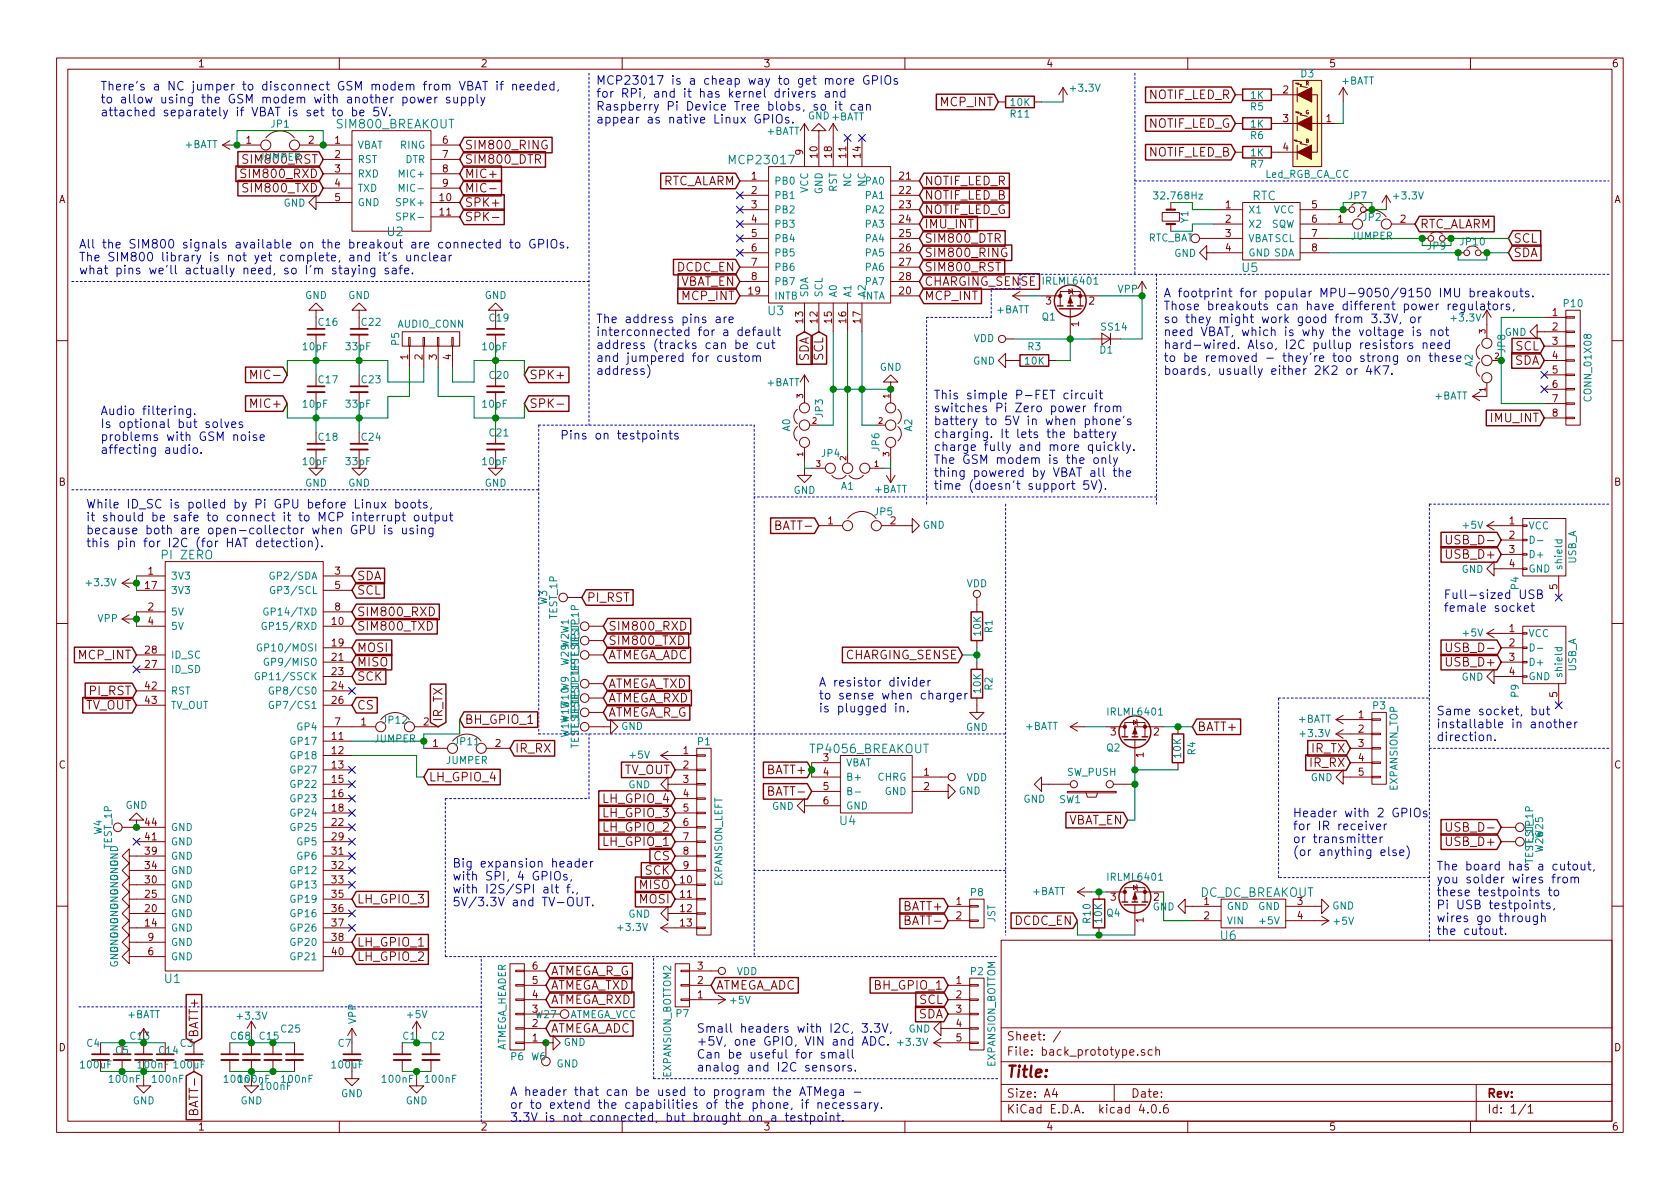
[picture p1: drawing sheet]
<svg xmlns="http://www.w3.org/2000/svg" width="297mm" height="210mm" viewBox="0 0 297 210" stroke-linecap="round" stroke-linejoin="round" font-family="sans-serif">
<defs><g id="words">
<text font-size="2.8" fill="#840000" x="178" y="190.5">Title:</text>
<g font-size="2.1" fill="#0000c2">
<text x="17.8" y="16">There's a NC jumper to disconnect GSM modem from VBAT if needed,</text>
<text x="105.4" y="15">MCP23017 is a cheap way to get more GPIOs</text>
<text x="105.4" y="17.3">for RPi, and it has kernel drivers and</text>
<text x="17.8" y="18.3">to allow using the GSM modem with another power supply</text>
<text x="17.8" y="20.6">attached separately if VBAT is set to be 5V.</text>
<text x="105.4" y="19.6">Raspberry Pi Device Tree blobs, so it can</text>
<text x="105.4" y="21.8">appear as native Linux GPIOs.</text>
<text x="14" y="43.9">All the SIM800 signals available on the breakout are connected to GPIOs.</text>
<text x="14" y="46.2">The SIM800 library is not yet complete, and it's unclear</text>
<text x="14" y="48.5">what pins we'll actually need, so I'm staying safe.</text>
<text x="163.5" y="50.5">CHARGING_SENSE</text>
<text x="205.7" y="52.6">A footprint for popular MPU-9050/9150 IMU breakouts.</text>
<text x="105.4" y="57.1">The address pins are</text>
<text x="105.4" y="59.4">interconnected for a default</text>
<text x="205.7" y="54.9">Those breakouts can have different power regulators,</text>
<text x="205.7" y="57.1">so they might work good from 3.3V, or</text>
<text x="205.7" y="59.4">need VBAT, which is why the voltage is not</text>
<text x="105.4" y="61.7">address (tracks can be cut</text>
<text x="105.4" y="64">and jumpered for custom</text>
<text x="205.7" y="61.7">hard-wired. Also, I2C pullup resistors need</text>
<text x="205.7" y="64">to be removed - they're too strong on these</text>
<text x="105.4" y="66.3">address)</text>
<text x="165.1" y="70.6">This simple P-FET circuit</text>
<text x="205.7" y="66.3">boards, usually either 2K2 or 4K7.</text>
<text x="17.8" y="73.4">Audio filtering.</text>
<text x="17.8" y="75.7">Is optional but solves</text>
<text x="17.8" y="78">problems with GSM noise</text>
<text x="99.1" y="77.7">Pins on testpoints</text>
<text x="165.1" y="72.9">switches Pi Zero power from</text>
<text x="165.1" y="75.2">battery to 5V in when phone's</text>
<text x="165.1" y="77.5">charging. It lets the battery</text>
<text x="17.8" y="80.3">affecting audio.</text>
<text x="165.1" y="79.8">charge fully and more quickly.</text>
<text x="165.1" y="82">The GSM modem is the only</text>
<text x="15.2" y="89.9">While ID_SC is polled by Pi GPU before Linux boots,</text>
<text x="165.1" y="84.3">thing powered by VBAT all the</text>
<text x="165.1" y="86.6">time (doesn't support 5V).</text>
<text x="15.2" y="92.2">it should be safe to connect it to MCP interrupt output</text>
<text x="15.2" y="94.5">because both are open-collector when GPU is using</text>
<text x="15.2" y="96.8">this pin for I2C (for HAT detection).</text>
<text x="255.3" y="105.9">Full-sized USB</text>
<text x="255.3" y="108.2">female socket</text>
<text x="144.8" y="121.4">A resistor divider</text>
<text x="144.8" y="123.7">to sense when charger</text>
<text x="144.8" y="126">is plugged in.</text>
<text x="254" y="126.5">Same socket, but</text>
<text x="254" y="128.8">installable in another</text>
<text x="254" y="131.1">direction.</text>
<text x="228.6" y="144.5">Header with 2 GPIOs</text>
<text x="228.6" y="146.8">for IR receiver</text>
<text x="228.6" y="149.1">or transmitter</text>
<text x="80" y="153.4">Big expansion header</text>
<text x="80" y="155.7">with SPI, 4 GPIOs,</text>
<text x="228.6" y="151.4">(or anything else)</text>
<text x="254" y="153.9">The board has a cutout,</text>
<text x="80" y="158">with I2S/SPI alt f.,</text>
<text x="80" y="160.3">5V/3.3V and TV-OUT.</text>
<text x="254" y="156.2">you solder wires from</text>
<text x="254" y="158.5">these testpoints to</text>
<text x="254" y="160.8">Pi USB testpoints,</text>
<text x="254" y="163.1">wires go through</text>
<text x="254" y="165.3">the cutout.</text>
<text x="123.2" y="182.6">Small headers with I2C, 3.3V,</text>
<text x="123.2" y="184.9">+5V, one GPIO, VIN and ADC.</text>
<text x="123.2" y="187.2">Can be useful for small</text>
<text x="123.2" y="189.5">analog and I2C sensors.</text>
<text x="90.2" y="193.8">A header that can be used to program the ATMega -</text>
<text x="90.2" y="196.1">or to extend the capabilities of the phone, if necessary.</text>
<text x="90.2" y="198.4">3.3V is not connected, but brought on a testpoint.</text>
</g>
<g font-size="2.1" fill="#840000">
<text x="203" y="17.5">NOTIF_LED_R</text>
<text x="166.3" y="18.8">MCP_INT</text>
<text x="202.9" y="22.6">NOTIF_LED_G</text>
<text x="43.5" y="29">SIM800_RST</text>
<text x="82.2" y="26.4">SIM800_RING</text>
<text x="82.2" y="29">SIM800_DTR</text>
<text x="203" y="27.7">NOTIF_LED_B</text>
<text x="43.3" y="31.5">SIM800_RXD</text>
<text x="43.5" y="34">SIM800_TXD</text>
<text x="82.2" y="31.5">MIC+</text>
<text x="82.2" y="34">MIC-</text>
<text x="116.7" y="32.8">RTC_ALARM</text>
<text x="163.5" y="32.8">NOTIF_LED_R</text>
<text x="163.5" y="35.3">NOTIF_LED_B</text>
<text x="82.2" y="36.6">SPK+</text>
<text x="82.2" y="39.1">SPK-</text>
<text x="163.5" y="37.8">NOTIF_LED_G</text>
<text x="163.5" y="40.4">IMU_INT</text>
<text x="251.1" y="40.4">RTC_ALARM</text>
<text x="163.5" y="45.5">SIM800_RING</text>
<text x="163.5" y="42.9">SIM800_DTR</text>
<text x="267.6" y="42.9">SCL</text>
<text x="267.6" y="45.5">SDA</text>
<text x="119.6" y="48">DCDC_EN</text>
<text x="120" y="50.5">VBAT_EN</text>
<text x="120.6" y="53.1">MCP_INT</text>
<text x="163.5" y="53.1">MCP_INT</text>
<text x="163.5" y="48">SIM800_RST</text>
<text x="143" y="64.1" transform="rotate(-90 143 64.1)">SDA</text>
<text x="145.5" y="63.8" transform="rotate(-90 145.5 63.8)">SCL</text>
<text x="267.7" y="64.5">SDA</text>
<text x="267.9" y="62">SCL</text>
<text x="45.3" y="67.1">MIC-</text>
<text x="93.6" y="67.1">SPK+</text>
<text x="44.8" y="72.1">MIC+</text>
<text x="93.6" y="72.1">SPK-</text>
<text x="263.7" y="74.7">IMU_INT</text>
<text x="137.5" y="93.7">BATT-</text>
<text x="256.1" y="98.8">USB_D+</text>
<text x="256.6" y="96.3">USB_D-</text>
<text x="63.1" y="102.6">SDA</text>
<text x="63.1" y="105.2">SCL</text>
<text x="103.8" y="106.4">PI_RST</text>
<text x="63.1" y="109">SIM800_RXD</text>
<text x="63.1" y="111.5">SIM800_TXD</text>
<text x="107.6" y="111.5">SIM800_RXD</text>
<text x="13.9" y="116.6">MCP_INT</text>
<text x="63.1" y="115.3">MOSI</text>
<text x="63.1" y="117.9">MISO</text>
<text x="107.6" y="116.6">ATMEGA_ADC</text>
<text x="107.6" y="114">SIM800_TXD</text>
<text x="149.3" y="116.6">CHARGING_SENSE</text>
<text x="256.1" y="117.9">USB_D+</text>
<text x="256.6" y="115.3">USB_D-</text>
<text x="14.8" y="125.5">TV_OUT</text>
<text x="15.8" y="122.9">PI_RST</text>
<text x="63.1" y="120.4">SCK</text>
<text x="63.1" y="125.5">CS</text>
<text x="107.6" y="124.2">ATMEGA_RXD</text>
<text x="107.6" y="121.7">ATMEGA_TXD</text>
<text x="78.2" y="127.6" transform="rotate(-90 78.2 127.6)">IR_TX</text>
<text x="82.2" y="128">BH_GPIO_1</text>
<text x="107.6" y="126.7">ATMEGA_R_G</text>
<text x="211.7" y="129.3">BATT+</text>
<text x="91.1" y="133.1">IR_RX</text>
<text x="110.1" y="136.9">TV_OUT</text>
<text x="135.7" y="136.9">BATT+</text>
<text x="231.6" y="135.6">IR_RX</text>
<text x="231.8" y="133.1">IR_TX</text>
<text x="75.8" y="138.2">LH_GPIO_4</text>
<text x="106.8" y="142">LH_GPIO_4</text>
<text x="136.2" y="140.7">BATT-</text>
<text x="106.8" y="149.6">LH_GPIO_1</text>
<text x="106.8" y="147.1">LH_GPIO_2</text>
<text x="106.8" y="144.5">LH_GPIO_3</text>
<text x="188.6" y="145.8">VBAT_EN</text>
<text x="256.1" y="149.6">USB_D+</text>
<text x="256.6" y="147.1">USB_D-</text>
<text x="114" y="154.7">SCK</text>
<text x="115.5" y="152.1">CS</text>
<text x="63.1" y="159.8">LH_GPIO_3</text>
<text x="113" y="159.8">MOSI</text>
<text x="113" y="157.2">MISO</text>
<text x="159.8" y="161">BATT+</text>
<text x="63.1" y="167.4">LH_GPIO_1</text>
<text x="160.4" y="163.6">BATT-</text>
<text x="179.3" y="163.6">DCDC_EN</text>
<text x="63.1" y="169.9">LH_GPIO_2</text>
<text x="97.4" y="172.5">ATMEGA_R_G</text>
<text x="97.4" y="177.5">ATMEGA_RXD</text>
<text x="97.4" y="175">ATMEGA_TXD</text>
<text x="126.6" y="175">ATMEGA_ADC</text>
<text x="154.8" y="175">BH_GPIO_1</text>
<text x="162.5" y="177.5">SCL</text>
<text x="35.1" y="183.5" transform="rotate(-90 35.1 183.5)">BATT+</text>
<text x="97.4" y="182.6">ATMEGA_ADC</text>
<text x="162.3" y="180.1">SDA</text>
<text x="178" y="184">Sheet: /</text>
<text x="178" y="186.7">File: back_prototype.sch</text>
<text x="35.1" y="196.8" transform="rotate(-90 35.1 196.8)">BATT-</text>
<text x="178" y="196.9">KiCad E.D.A. kicad 4.0.6</text>
<text x="178" y="194.1">Size: A4</text>
<text x="200" y="194.1">Date:</text>
<text x="263" y="194.1">Rev:</text>
<text x="263" y="196.9">Id: 1/1</text>
</g>
<g font-size="2.1" fill="#008484">
<text x="59.6" y="22.7">SIM800_BREAKOUT</text>
<text x="129.3" y="29.1">MCP23017</text>
<text x="221.3" y="35.4">RTC</text>
<text x="68.5" y="41.8">U2</text>
<text x="219.6" y="48.1">U5</text>
<text x="135.8" y="55.7">U3</text>
<text x="28.8" y="98.9">PI ZERO</text>
<text x="143.4" y="133.2">TP4056_BREAKOUT</text>
<text x="148.5" y="145.9">U4</text>
<text x="212" y="158.6">DC_DC_BREAKOUT</text>
<text x="215.8" y="166.2">U6</text>
<text x="29.1" y="173.8">U1</text>
</g>
<g font-size="1.8" fill="#840000">
<text x="35" y="11.9">1</text>
<text x="85" y="11.9">2</text>
<text x="135" y="11.9">3</text>
<text x="185" y="11.9">4</text>
<text x="235" y="11.9">5</text>
<text x="285" y="11.9">6</text>
<text x="226.8" y="16.5">2</text>
<text x="226.8" y="21.6">3</text>
<text x="234.5" y="21.6">1</text>
<text x="43.5" y="25.4">1</text>
<text x="54.6" y="25.4">2</text>
<text x="59.2" y="25.4">1</text>
<text x="59.2" y="27.9">2</text>
<text x="78.3" y="25.4">6</text>
<text x="78.3" y="27.9">7</text>
<text x="142" y="27.4" transform="rotate(-90 142 27.4)">9</text>
<text x="144.5" y="27.9" transform="rotate(-90 144.5 27.9)">10</text>
<text x="147.1" y="27.9" transform="rotate(-90 147.1 27.9)">18</text>
<text x="149.6" y="27.9" transform="rotate(-90 149.6 27.9)">11</text>
<text x="152.1" y="27.9" transform="rotate(-90 152.1 27.9)">14</text>
<text x="226.8" y="26.7">4</text>
<text x="10.4" y="35.9">A</text>
<text x="59.2" y="30.5">3</text>
<text x="59.2" y="33">4</text>
<text x="59.2" y="35.6">5</text>
<text x="77.8" y="35.6">10</text>
<text x="78.3" y="30.5">8</text>
<text x="78.3" y="33">9</text>
<text x="132.9" y="31.7">1</text>
<text x="132.9" y="34.3">2</text>
<text x="159.1" y="31.7">21</text>
<text x="159.1" y="34.3">22</text>
<text x="285.4" y="35.9">A</text>
<text x="77.8" y="38.1">11</text>
<text x="132.9" y="36.8">3</text>
<text x="132.9" y="39.4">4</text>
<text x="132.9" y="41.9">5</text>
<text x="159.1" y="36.8">23</text>
<text x="159.1" y="39.4">24</text>
<text x="159.1" y="41.9">25</text>
<text x="216.7" y="36.8">1</text>
<text x="216.7" y="39.4">2</text>
<text x="216.7" y="41.9">3</text>
<text x="231.9" y="36.8">5</text>
<text x="231.9" y="39.4">6</text>
<text x="231.9" y="41.9">7</text>
<text x="236.6" y="39.4">1</text>
<text x="247.6" y="39.4">2</text>
<text x="132.9" y="44.4">6</text>
<text x="132.9" y="47">7</text>
<text x="159.1" y="44.4">26</text>
<text x="159.1" y="47">27</text>
<text x="216.7" y="44.4">4</text>
<text x="231.9" y="44.4">8</text>
<text x="132.4" y="52.1">19</text>
<text x="132.9" y="49.5">8</text>
<text x="159.1" y="52.1">20</text>
<text x="159.1" y="49.5">28</text>
<text x="184.9" y="53.8">3</text>
<text x="192.6" y="53.8">2</text>
<text x="142" y="57.1" transform="rotate(-90 142 57.1)">13</text>
<text x="144.5" y="57.1" transform="rotate(-90 144.5 57.1)">12</text>
<text x="147.1" y="57.1" transform="rotate(-90 147.1 57.1)">15</text>
<text x="149.6" y="57.1" transform="rotate(-90 149.6 57.1)">16</text>
<text x="152.1" y="57.1" transform="rotate(-90 152.1 57.1)">17</text>
<text x="190.8" y="57.8" transform="rotate(-90 190.8 57.8)">1</text>
<text x="274.5" y="55.9">1</text>
<text x="274.5" y="58.4">2</text>
<text x="72.1" y="63.6" transform="rotate(-90 72.1 63.6)">1</text>
<text x="74.7" y="63.6" transform="rotate(-90 74.7 63.6)">2</text>
<text x="77.2" y="63.6" transform="rotate(-90 77.2 63.6)">3</text>
<text x="79.8" y="63.6" transform="rotate(-90 79.8 63.6)">4</text>
<text x="274.5" y="61">3</text>
<text x="274.5" y="63.5">4</text>
<text x="274.5" y="66">5</text>
<text x="274.5" y="68.6">6</text>
<text x="274.5" y="71.1">7</text>
<text x="274.5" y="73.7">8</text>
<text x="10.4" y="85.9">B</text>
<text x="285.4" y="85.9">B</text>
<text x="146.4" y="92.7">1</text>
<text x="157.4" y="92.7">2</text>
<text x="266.9" y="92.7">1</text>
<text x="266.9" y="95.2">2</text>
<text x="26.2" y="101.6">1</text>
<text x="59.2" y="101.6">3</text>
<text x="266.9" y="97.8">3</text>
<text x="266.9" y="100.3">4</text>
<text x="25.7" y="104.1">17</text>
<text x="26.2" y="107.9">2</text>
<text x="59.2" y="104.1">5</text>
<text x="59.2" y="107.9">8</text>
<text x="275.3" y="104.2" transform="rotate(-90 275.3 104.2)">5</text>
<text x="26.2" y="110.5">4</text>
<text x="58.7" y="110.5">10</text>
<text x="266.9" y="111.8">1</text>
<text x="25.7" y="118.1">27</text>
<text x="25.7" y="115.6">28</text>
<text x="58.7" y="116.8">21</text>
<text x="58.7" y="119.4">23</text>
<text x="58.7" y="114.3">19</text>
<text x="266.9" y="114.3">2</text>
<text x="266.9" y="116.8">3</text>
<text x="266.9" y="119.4">4</text>
<text x="25.7" y="121.9">42</text>
<text x="25.7" y="124.5">43</text>
<text x="58.7" y="121.9">24</text>
<text x="58.7" y="124.5">26</text>
<text x="275.3" y="123.3" transform="rotate(-90 275.3 123.3)">5</text>
<text x="58.7" y="130.8">11</text>
<text x="59.2" y="128.3">7</text>
<text x="63.8" y="128.3">1</text>
<text x="74.9" y="128.3">2</text>
<text x="196.4" y="130">3</text>
<text x="204" y="130">2</text>
<text x="240.2" y="127">1</text>
<text x="240.2" y="129.5">2</text>
<text x="10.4" y="135.9">C</text>
<text x="58.7" y="133.3">12</text>
<text x="58.7" y="135.9">13</text>
<text x="76.5" y="132.1">1</text>
<text x="87.6" y="132.1">2</text>
<text x="120.8" y="133.3">1</text>
<text x="120.8" y="135.9">2</text>
<text x="145.6" y="134.6">3</text>
<text x="145.6" y="137.2">4</text>
<text x="163.3" y="137.2">1</text>
<text x="202.2" y="134" transform="rotate(-90 202.2 134)">1</text>
<text x="240.2" y="132.1">3</text>
<text x="240.2" y="134.6">4</text>
<text x="240.2" y="137.2">5</text>
<text x="285.4" y="135.9">C</text>
<text x="58.7" y="138.4">15</text>
<text x="58.7" y="141">16</text>
<text x="58.7" y="143.5">18</text>
<text x="120.8" y="138.4">3</text>
<text x="120.8" y="141">4</text>
<text x="120.8" y="143.5">5</text>
<text x="145.6" y="139.7">5</text>
<text x="145.6" y="142.2">6</text>
<text x="163.3" y="139.7">2</text>
<text x="25.7" y="148.6">41</text>
<text x="25.7" y="146">44</text>
<text x="58.7" y="146">22</text>
<text x="58.7" y="148.6">29</text>
<text x="120.8" y="146">6</text>
<text x="120.8" y="148.6">7</text>
<text x="25.7" y="153.7">34</text>
<text x="25.7" y="151.1">39</text>
<text x="58.7" y="151.1">31</text>
<text x="58.7" y="153.7">32</text>
<text x="120.8" y="151.1">8</text>
<text x="120.8" y="153.7">9</text>
<text x="25.7" y="161.3">20</text>
<text x="25.7" y="156.2">30</text>
<text x="25.7" y="158.7">25</text>
<text x="58.7" y="156.2">33</text>
<text x="58.7" y="158.7">35</text>
<text x="58.7" y="161.3">36</text>
<text x="120.3" y="156.2">10</text>
<text x="120.3" y="158.7">11</text>
<text x="120.3" y="161.3">12</text>
<text x="169.1" y="160">1</text>
<text x="196.4" y="159.3">3</text>
<text x="204" y="159.3">2</text>
<text x="212.9" y="160">1</text>
<text x="229.4" y="160">3</text>
<text x="25.7" y="163.8">14</text>
<text x="26.2" y="166.4">9</text>
<text x="58.7" y="163.8">37</text>
<text x="58.7" y="166.4">38</text>
<text x="120.3" y="163.8">13</text>
<text x="169.1" y="162.6">2</text>
<text x="202.2" y="163.2" transform="rotate(-90 202.2 163.2)">1</text>
<text x="212.9" y="162.6">2</text>
<text x="229.4" y="162.6">4</text>
<text x="26.2" y="168.9">6</text>
<text x="58.7" y="168.9">40</text>
<text x="94.1" y="174">5</text>
<text x="94.1" y="171.4">6</text>
<text x="123.3" y="174">2</text>
<text x="123.3" y="171.4">3</text>
<text x="169.1" y="174">1</text>
<text x="94.1" y="179.1">3</text>
<text x="94.1" y="176.5">4</text>
<text x="123.3" y="176.5">1</text>
<text x="169.1" y="176.5">2</text>
<text x="169.1" y="179.1">3</text>
<text x="10.4" y="185.9">D</text>
<text x="94.1" y="184.1">1</text>
<text x="94.1" y="181.6">2</text>
<text x="169.1" y="181.6">4</text>
<text x="169.1" y="184.1">5</text>
<text x="285.4" y="185.9">D</text>
<text x="24.5" y="188.9">100nF</text>
<text x="35" y="199.9">1</text>
<text x="85" y="199.9">2</text>
<text x="135" y="199.9">3</text>
<text x="185" y="199.9">4</text>
<text x="235" y="199.9">5</text>
<text x="285" y="199.9">6</text>
</g>
<g font-size="1.8" fill="#008484">
<text x="189.4" y="16.2">+3.3V</text>
<text x="221.1" y="17.5">1K</text>
<text x="230" y="13.7">D3</text>
<text x="237.2" y="14.9">+BATT</text>
<text x="48" y="22.5">JP1</text>
<text x="135.6" y="23.8">+BATT</text>
<text x="142.8" y="21.1">GND+BATT</text>
<text x="178.7" y="20.8">R11</text>
<text x="178.7" y="18.7">10K</text>
<text x="221.1" y="19.5">R5</text>
<text x="221.1" y="22.5">1K</text>
<text x="32.7" y="26.2">+BATT</text>
<text x="45.8" y="28.4">JUMPER</text>
<text x="63.2" y="26.3">VBAT</text>
<text x="63.2" y="28.8">RST</text>
<text x="70.8" y="26.3">RING</text>
<text x="71.6" y="28.8">DTR</text>
<text x="221.1" y="24.6">R6</text>
<text x="221.1" y="29.7">R7</text>
<text x="221.1" y="27.6">1K</text>
<text x="63.2" y="31.4">RXD</text>
<text x="63.2" y="33.9">TXD</text>
<text x="70.9" y="31.4">MIC+</text>
<text x="71.3" y="33.9">MIC-</text>
<text x="136.9" y="32.6">PB0</text>
<text x="136.9" y="35.2">PB1</text>
<text x="142.9" y="34.2" transform="rotate(-90 142.9 34.2)">VCC</text>
<text x="145.4" y="34.4" transform="rotate(-90 145.4 34.4)">GND</text>
<text x="148" y="34" transform="rotate(-90 148 34)">RST</text>
<text x="150.5" y="33" transform="rotate(-90 150.5 33)">NC</text>
<text x="153" y="33" transform="rotate(-90 153 33)">NC</text>
<text x="153" y="32.6">PA0</text>
<text x="153" y="35.2">PA1</text>
<text x="204.5" y="35.2">32.768Hz</text>
<text x="223.6" y="31.4">Led_RGB_CA_CC</text>
<text x="238.5" y="35.2">JP7</text>
<text x="246.6" y="35.2">+3.3V</text>
<text x="50.1" y="36.5">GND</text>
<text x="63.2" y="36.4">GND</text>
<text x="70.5" y="36.4">SPK+</text>
<text x="71" y="39">SPK-</text>
<text x="136.9" y="37.7">PB2</text>
<text x="136.9" y="40.3">PB3</text>
<text x="153" y="37.7">PA2</text>
<text x="153" y="40.3">PA3</text>
<text x="210.1" y="39.4" transform="rotate(-90 210.1 39.4)">Y1</text>
<text x="220.7" y="37.7">X1</text>
<text x="220.7" y="40.3">X2</text>
<text x="224.6" y="40.3">SQW</text>
<text x="225.1" y="37.7">VCC</text>
<text x="241" y="39.1">JP2</text>
<text x="136.9" y="42.8">PB4</text>
<text x="136.9" y="45.3">PB5</text>
<text x="136.9" y="47.9">PB6</text>
<text x="153" y="42.8">PA4</text>
<text x="153" y="45.3">PA5</text>
<text x="153" y="47.9">PA6</text>
<text x="202.9" y="42.7">RTC_BAT</text>
<text x="207.6" y="45.4">GND</text>
<text x="220.7" y="42.8">VBATSCL</text>
<text x="220.7" y="45.3">GND SDA</text>
<text x="238.9" y="42.4">JUMPER</text>
<text x="252.4" y="44.1">JP9</text>
<text x="258.3" y="43.4">JP10</text>
<text x="53.9" y="52.9">GND</text>
<text x="61.5" y="52.9">GND</text>
<text x="85.7" y="52.9">GND</text>
<text x="136.9" y="50.4">PB7</text>
<text x="136.9" y="53">INTB</text>
<text x="142.9" y="52.6" transform="rotate(-90 142.9 52.6)">SDA</text>
<text x="145.4" y="52.6" transform="rotate(-90 145.4 52.6)">SCL</text>
<text x="148" y="52.6" transform="rotate(-90 148 52.6)">A0</text>
<text x="150.5" y="52.6" transform="rotate(-90 150.5 52.6)">A1</text>
<text x="152.3" y="53">INTA</text>
<text x="153" y="52.6" transform="rotate(-90 153 52.6)">A2</text>
<text x="153" y="50.4">PA7</text>
<text x="184.6" y="50.3">IRLML6401</text>
<text x="197.6" y="51.8">VPP</text>
<text x="56.4" y="57.6">C16</text>
<text x="64" y="57.6">C22</text>
<text x="70.2" y="57.9">AUDIO_CONN</text>
<text x="86.6" y="56.8">C19</text>
<text x="176.2" y="55.4">+BATT</text>
<text x="184.3" y="56.7">Q1</text>
<text x="194.8" y="58.4">SS14</text>
<text x="256.7" y="56.8">+3.3V</text>
<text x="266" y="59.4">GND</text>
<text x="276.6" y="54.3">P10</text>
<text x="53.6" y="61.9">10pF</text>
<text x="61.2" y="61.9">33pF</text>
<text x="70.6" y="61" transform="rotate(-90 70.6 61)">P5</text>
<text x="85.4" y="61.9">10pF</text>
<text x="155.5" y="65.6">GND</text>
<text x="172" y="64.5">GND</text>
<text x="172.1" y="60.5">VDD</text>
<text x="181.3" y="64.5">10K</text>
<text x="181.8" y="61.9">R3</text>
<text x="194.5" y="62.5">D1</text>
<text x="260.3" y="64.8" transform="rotate(-90 260.3 64.8)">A2</text>
<text x="266.1" y="62.3" transform="rotate(-90 266.1 62.3)">JP8</text>
<text x="56.4" y="67.8">C17</text>
<text x="64" y="67.8">C23</text>
<text x="86.6" y="67">C20</text>
<text x="135.6" y="68.3">+BATT</text>
<text x="253.6" y="70.6">+BATT</text>
<text x="281.4" y="70.7" transform="rotate(-90 281.4 70.7)">CONN_01X08</text>
<text x="53.6" y="72.1">10pF</text>
<text x="56.4" y="77.9">C18</text>
<text x="61.2" y="72.1">33pF</text>
<text x="64" y="77.9">C24</text>
<text x="85.4" y="72.1">10pF</text>
<text x="86.6" y="77.2">C21</text>
<text x="139.7" y="76.3" transform="rotate(-90 139.7 76.3)">A0</text>
<text x="145.5" y="73.8" transform="rotate(-90 145.5 73.8)">JP3</text>
<text x="161.3" y="76.3" transform="rotate(-90 161.3 76.3)">A2</text>
<text x="53.6" y="82.2">10pF</text>
<text x="61.2" y="82.2">33pF</text>
<text x="85.4" y="82.2">10pF</text>
<text x="145.3" y="80.8">JP4</text>
<text x="155.5" y="79.8" transform="rotate(-90 155.5 79.8)">JP6</text>
<text x="53.9" y="86">GND</text>
<text x="61.5" y="86">GND</text>
<text x="85.7" y="86">GND</text>
<text x="140.3" y="87.3">GND</text>
<text x="148.7" y="86.6">A1</text>
<text x="154.6" y="87.1">+BATT</text>
<text x="154.6" y="91.1">JP5</text>
<text x="163.1" y="93.5">GND</text>
<text x="258.7" y="93.5">+5V</text>
<text x="270.3" y="93.6">VCC</text>
<text x="258.4" y="101.3">GND</text>
<text x="270.3" y="98.7">D+</text>
<text x="270.3" y="101.2">GND</text>
<text x="276.2" y="100.8" transform="rotate(-90 276.2 100.8)">shield</text>
<text x="278.7" y="99.8" transform="rotate(-90 278.7 99.8)">USB_A</text>
<text x="15.4" y="103.7">+3.3V</text>
<text x="30.2" y="102.5">3V3</text>
<text x="30.2" y="105">3V3</text>
<text x="48.4" y="102.5">GP2/SDA</text>
<text x="48.6" y="105">GP3/SCL</text>
<text x="96.7" y="107" transform="rotate(-90 96.7 107)">W3</text>
<text x="170.9" y="103.8">VDD</text>
<text x="268.5" y="104.2" transform="rotate(-90 268.5 104.2)">P4</text>
<text x="17.3" y="110">VPP</text>
<text x="30.2" y="108.8">5V</text>
<text x="30.2" y="111.4">5V</text>
<text x="47.4" y="111.4">GP15/RXD</text>
<text x="47.6" y="108.8">GP14/TXD</text>
<text x="98.5" y="109.5" transform="rotate(-90 98.5 109.5)">TEST_1P</text>
<text x="173.4" y="112.4" transform="rotate(-90 173.4 112.4)">10K</text>
<text x="175.5" y="111.9" transform="rotate(-90 175.5 111.9)">R1</text>
<text x="258.7" y="112.5">+5V</text>
<text x="270.3" y="112.6">VCC</text>
<text x="30.2" y="119">ID_SD</text>
<text x="30.2" y="116.5">ID_SC</text>
<text x="46.6" y="115.2">GP10/MOSI</text>
<text x="47.6" y="117.7">GP9/MISO</text>
<text x="100.5" y="117.6" transform="rotate(-90 100.5 117.6)">W29W2W1</text>
<text x="102.3" y="119.6" transform="rotate(-90 102.3 119.6)">TEST_1P</text>
<text x="102.3" y="114.5" transform="rotate(-90 102.3 114.5)">TEST_1P</text>
<text x="270.3" y="117.7">D+</text>
<text x="276.2" y="119.9" transform="rotate(-90 276.2 119.9)">shield</text>
<text x="278.7" y="118.8" transform="rotate(-90 278.7 118.8)">USB_A</text>
<text x="30.2" y="122.8">RST</text>
<text x="30.2" y="125.3">TV_OUT</text>
<text x="46.2" y="120.3">GP11/SSCK</text>
<text x="48.7" y="122.8">GP8/CS0</text>
<text x="48.7" y="125.3">GP7/CS1</text>
<text x="100.5" y="125.2" transform="rotate(-90 100.5 125.2)">W10W9</text>
<text x="173.4" y="122.5" transform="rotate(-90 173.4 122.5)">10K</text>
<text x="175.5" y="122" transform="rotate(-90 175.5 122)">R2</text>
<text x="242.8" y="125.4">P3</text>
<text x="258.4" y="120.3">GND</text>
<text x="268.5" y="123.2" transform="rotate(-90 268.5 123.2)">P9</text>
<text x="270.3" y="120.3">GND</text>
<text x="51.6" y="131.7">GP17</text>
<text x="52.6" y="129.2">GP4</text>
<text x="66.2" y="131.3">JUMPER</text>
<text x="67.8" y="128">JP12</text>
<text x="80.5" y="131.8">JP11</text>
<text x="100.5" y="130.3" transform="rotate(-90 100.5 130.3)">W14</text>
<text x="100.5" y="127.8" transform="rotate(-90 100.5 127.8)">W13</text>
<text x="102.3" y="129.8" transform="rotate(-90 102.3 129.8)">TEST_1P</text>
<text x="109.8" y="129.1">GND</text>
<text x="123.4" y="131.8">P1</text>
<text x="170.8" y="129.2">GND</text>
<text x="181.3" y="129.1">+BATT</text>
<text x="196" y="126.5">IRLML6401</text>
<text x="229.5" y="127.8">+BATT</text>
<text x="230" y="130.3">+3.3V</text>
<text x="51.6" y="134.2">GP18</text>
<text x="51.6" y="136.8">GP27</text>
<text x="78.9" y="135.1">JUMPER</text>
<text x="102.3" y="132.3" transform="rotate(-90 102.3 132.3)">TEST_1P</text>
<text x="111.4" y="134.1">+5V</text>
<text x="149.6" y="135.5">VBAT</text>
<text x="188.6" y="137.2">SW_PUSH</text>
<text x="195.7" y="132.9">Q2</text>
<text x="208.8" y="134" transform="rotate(-90 208.8 134)">10K</text>
<text x="211.4" y="133.4" transform="rotate(-90 211.4 133.4)">R4</text>
<text x="22.2" y="143">GND</text>
<text x="51.6" y="139.3">GP22</text>
<text x="51.6" y="141.9">GP23</text>
<text x="111.1" y="139.4">GND</text>
<text x="136.5" y="143.2">GND</text>
<text x="149.6" y="138">B+</text>
<text x="149.6" y="143.1">GND</text>
<text x="155.1" y="138">CHRG</text>
<text x="156.3" y="140.6">GND</text>
<text x="169.5" y="140.5">GND</text>
<text x="170.9" y="138.1">VDD</text>
<text x="180.9" y="141.9">GND</text>
<text x="187.3" y="142">SW1</text>
<text x="231.7" y="138.1">GND</text>
<text x="247.1" y="139.8" transform="rotate(-90 247.1 139.8)">EXPANSION_TOP</text>
<text x="18" y="147.6" transform="rotate(-90 18 147.6)">W4</text>
<text x="30.2" y="149.5">GND</text>
<text x="30.2" y="146.9">GND</text>
<text x="51.6" y="146.9">GP25</text>
<text x="51.6" y="144.4">GP24</text>
<text x="52.6" y="149.5">GP5</text>
<text x="272.8" y="148.1" transform="rotate(-90 272.8 148.1)">W25</text>
<text x="19.8" y="150.1" transform="rotate(-90 19.8 150.1)">TEST_1P</text>
<text x="30.2" y="154.6">GND</text>
<text x="30.2" y="152">GND</text>
<text x="51.6" y="154.6">GP12</text>
<text x="52.6" y="152">GP6</text>
<text x="196" y="155.7">IRLML6401</text>
<text x="271" y="152.7" transform="rotate(-90 271 152.7)">TEST_1P</text>
<text x="272.8" y="150.6" transform="rotate(-90 272.8 150.6)">W26</text>
<text x="30.2" y="157.1">GND</text>
<text x="30.2" y="159.6">GND</text>
<text x="51.6" y="157.1">GP13</text>
<text x="51.6" y="159.6">GP19</text>
<text x="127.7" y="156.7" transform="rotate(-90 127.7 156.7)">EXPANSION_LEFT</text>
<text x="171.7" y="158.4">P8</text>
<text x="182.5" y="158.3">+BATT</text>
<text x="203.8" y="161">GND</text>
<text x="216.9" y="160.9">GND</text>
<text x="222.4" y="160.9">GND</text>
<text x="235.5" y="160.8">GND</text>
<text x="30.2" y="167.3">GND</text>
<text x="30.2" y="162.2">GND</text>
<text x="30.2" y="164.7">GND</text>
<text x="51.6" y="162.2">GP16</text>
<text x="51.6" y="164.7">GP26</text>
<text x="51.6" y="167.3">GP20</text>
<text x="109.4" y="164.6">+3.3V</text>
<text x="111.1" y="162.2">GND</text>
<text x="176" y="163.2" transform="rotate(-90 176 163.2)">JST</text>
<text x="192.8" y="163.2" transform="rotate(-90 192.8 163.2)">R10</text>
<text x="194.8" y="163.2" transform="rotate(-90 194.8 163.2)">10K</text>
<text x="195.7" y="162.1">Q4</text>
<text x="216.9" y="163.4">VIN</text>
<text x="223.1" y="163.4">+5V</text>
<text x="235.9" y="163.5">+5V</text>
<text x="20.9" y="168.6" transform="rotate(-90 20.9 168.6)">GND</text>
<text x="30.2" y="169.8">GND</text>
<text x="51.6" y="169.8">GP21</text>
<text x="130.2" y="172.4">VDD</text>
<text x="171.7" y="172.4">P2</text>
<text x="119.6" y="179.9">P7</text>
<text x="129.2" y="177.5">+5V</text>
<text x="15.4" y="185.1">C4</text>
<text x="22.5" y="180">+BATT</text>
<text x="23.1" y="183.8">C13</text>
<text x="31.9" y="185.1">C3</text>
<text x="42.1" y="180.3">+3.3V</text>
<text x="45.9" y="183.8">C15</text>
<text x="49.8" y="182.6">C25</text>
<text x="59.8" y="185.1">C7</text>
<text x="62.9" y="181" transform="rotate(-90 62.9 181)">VPP</text>
<text x="72.1" y="180">+5V</text>
<text x="76.3" y="183.8">C2</text>
<text x="94.7" y="180">W27</text>
<text x="99.6" y="184.9">GND</text>
<text x="100.5" y="180">ATMEGA_VCC</text>
<text x="158.9" y="184.9">+3.3V</text>
<text x="160.6" y="182.6">GND</text>
<text x="14.4" y="188.9">100uF</text>
<text x="19.5" y="191.5">100nF</text>
<text x="20.4" y="186.4">C5</text>
<text x="27.1" y="191.5">100nF</text>
<text x="28.2" y="186.4">C14</text>
<text x="30.9" y="188.9">100uF</text>
<text x="39.8" y="191.5">100nF</text>
<text x="42.3" y="191.5">100nF</text>
<text x="49.9" y="191.5">100nF</text>
<text x="58.8" y="188.9">100uF</text>
<text x="67.7" y="191.5">100nF</text>
<text x="75.3" y="191.5">100nF</text>
<text x="89.4" y="186.1" transform="rotate(-90 89.4 186.1)">ATMEGA_HEADER</text>
<text x="90.4" y="187.5">P6</text>
<text x="93.9" y="187.5">W6</text>
<text x="98.4" y="188.7">GND</text>
<text x="118.6" y="190.6" transform="rotate(-90 118.6 190.6)">EXPANSION_BOTTOM2</text>
<text x="176" y="188.8" transform="rotate(-90 176 188.8)">EXPANSION_BOTTOM</text>
<text x="23.4" y="195.3">GND</text>
<text x="42.5" y="195.3">GND</text>
<text x="46.1" y="192.7">100nF</text>
<text x="60.3" y="194">GND</text>
<text x="71.7" y="195.3">GND</text>
</g>
<g font-size="1.8" fill="#008400">
<text x="42" y="183.8">C8</text>
<text x="71.2" y="183.8">C1</text>
</g>
<g font-size="1.4" fill="#840000">
<text x="262.6" y="59" transform="rotate(-90 262.6 59)">3</text>
<text x="264.3" y="63.5">2</text>
<text x="142" y="70.4" transform="rotate(-90 142 70.4)">3</text>
<text x="157.2" y="70.4" transform="rotate(-90 157.2 70.4)">1</text>
<text x="262.6" y="69.3" transform="rotate(-90 262.6 69.3)">1</text>
<text x="143.6" y="74.9">2</text>
<text x="155.3" y="74.9">2</text>
<text x="142" y="80.7" transform="rotate(-90 142 80.7)">1</text>
<text x="144.3" y="82.5">3</text>
<text x="149.6" y="81.4" transform="rotate(-90 149.6 81.4)">2</text>
<text x="154.6" y="82.5">1</text>
<text x="157.2" y="80.7" transform="rotate(-90 157.2 80.7)">3</text>
</g>
<g font-size=".9" fill="#840000">
<text x="230.8" y="15.1">R</text>
<text x="230.8" y="20.2">G</text>
<text x="230.8" y="25.2">B</text>
</g>
</g></defs>
<g fill="none" stroke="#840000" stroke-width=".18">
<path d="M10 10.3h277v189.9h-277zM12 12.2h273v186.1h-273zM60 10.3v1.9M110 10.3v1.9M160 10.3v1.9M176.5 18h1.3M182.9 18h1.2M188 15.5l-.8 1.3M188 15.5v2.5M188 15.5l.7 1.3M210 10.3v1.9M218.4 16.8h1.3"/>
<path d="M224.8 16.8h4.6M228.6 14.2h5.1v15.3h-5.1zM229.1 19.8l1 .3-.2 .2 1.2 .3M229.1 14.7l1 .3-.2 .2 1.2 .3M229.4 15.5v2.5M229.6 19.8h-.5l.5 .3M229.6 14.7h-.5l.5 .3M231.9 15.5v2.5zM231.9 15.5h.1M231.9 16.8h1v10.1h-1M237.5 15.5l-.8 1.3M237.5 15.5v2.5"/>
<path d="M237.5 15.5l.8 1.3M260 10.3v1.9M39.4 25.6l1.2 .8M39.4 25.6h6.7M40.6 24.9l-1.2 .7M43.5 30a.62 .62 0 0 0-.9 0v.5l.8 .3v.5a.62 .62 0 0 1-.8 0M47 24.4a3.2 3.2 0 0 1 5 0M53 25.6h9.2M55.9 35.8v-1.3l-1.3 1.3 1.3 1.3v-1.3h6.3M57.1 28.2h5.1M57.1 30.7h5.1M57.1 33.3h5.1"/>
<path d="M62.2 23.1h14v17.8h-14zM76.2 25.6h5.1M76.2 28.2h5.1M76.2 30.7h5.1M76.2 33.3h5.1M76.2 35.8h5.1M76.2 38.3h5.1M86.6 33.4h1.1M87 38.4h1.2M96.7 24.9a.71 .71 0 0 0-.9 .7 .71 .71 0 0 0 .9 .7v-.6h-.3M130.8 32h5.1M130.8 34.5h5.1"/>
<path d="M130.8 37.1h5.1M130.8 39.6h5.1M135.9 29.5h21.6v24.1h-21.6zM142.2 21.8v7.7M142.2 21.8l-.7 1.3M142.2 21.8l.8 1.3M144.8 23.1h1.2l-1.2-1.3-1.3 1.3h1.3v6.4M147.3 21.8v7.7M147.3 21.8l-.7 1.3M147.3 21.8l.8 1.3M149.9 24.4v5.1M152.4 24.4v5.1"/>
<path d="M157.5 32h5.1M157.5 34.5h5.1M157.5 37.1h5.1M157.5 39.6h5.1M205.5 37.6h3v1.5h-3zM207 35.8v1.3M207 39.6v1.3M214.6 37.1h5.1M214.6 39.6h5.1M218.4 26.9h1.3M218.4 21.8h1.3M219.7 35.8h10.2v10.2h-10.2z"/>
<path d="M224.8 26.9h4.6M224.8 21.8h4.6M229.1 24.9l1 .2-.2 .3 1.2 .2M229.3 24.8h-.5l.5 .2M229.4 20.6v2.5M229.4 25.6v2.6M229.9 37.1h5M229.9 39.6h9.2M231.9 20.6v2.5zM231.9 20.6h.1M231.9 21.8h4.3M237.5 37.1h1"/>
<path d="M239 36.3a1.41 1.41 0 0 1 2 0M240.1 38.3a3.2 3.2 0 0 1 5 0M241.6 37.1h1M245.1 34.5l-.8 1.3M245.1 34.5v2.6M245.1 34.5l.8 1.3M246 39.6h4.2M55.9 54.9h1.2l-1.2-1.3-1.3 1.3h1.3v1.2M55.9 59.2v2M63.5 54.9h1.3l-1.3-1.3-1.3 1.3h1.3v1.2M63.5 59.2v2M71.1 58.7h10.2v2.5h-10.2z"/>
<path d="M72.3 59.7h.2v1.5h-.2zM74.8 59.7h.3v1.5h-.3zM77.3 59.7h.3v1.5h-.3zM79.9 59.7h.2v1.5h-.2zM87.6 54.9h1.3l-1.3-1.3-1.2 1.3h1.2v3.3M87.6 59.2v2M130.8 42.2h5.1M130.8 44.7h5.1M130.8 47.2h5.1M130.8 49.8h5.1M130.8 52.3h5.1M142.2 53.6v5.1"/>
<path d="M144.8 53.6v5.1M147.3 53.6v5.1M149.9 53.6v5.1M152.4 53.6v5.1M157.5 42.2h5.1M157.5 44.7h5.1M157.5 47.2h5.1M157.5 49.8h5.1M157.5 52.3h5.1M177.8 59.9h1.3M178 43.9a.71 .71 0 0 0-.9 .7 .71 .71 0 0 0 .9 .7v-.6h-.3M179.1 52.3h2.5"/>
<path d="M179.1 52.3l1.2 .8M180.3 51.6l-1.2 .7M184.1 52.3h3.4M187.5 52.3v-.7h3.5v2.5M187.5 52.3v1.8M189 51.2l.6 .4-.6 .3zM189.2 54.6v5.3M189.5 51l.1 .2v.7l.1 .2M193 59.9h5.1M194.3 52.3h-5.1v1.8M194.8 58.9l1.5 1-1.5 1.1zM196.3 58.9v2.1"/>
<path d="M201.9 49.8l-.7 1.2M201.9 49.8v2.5M201.9 49.8l.8 1.2M212.1 42.2h7.6M213.4 44.7v-1.3l-1.3 1.3 1.3 1.3v-1.3h6.3M229.9 42.2h5M229.9 44.7h5M251.5 42.2h1M253 41.4a1.41 1.41 0 0 1 2 0M255.5 42.2h1M257.8 44.7h1M261.9 44.7h1"/>
<path d="M262.9 54.9v4.9M262.9 54.9l-.8 1.2M262.9 54.9l.8 1.2M271.8 58.7v-1.3l-1.3 1.3 1.3 1.2v-1.2h5.1M273 56.1h3.9M276.9 54.9h2.5v20.3h-2.5zM276.9 58.5h1.5v.3h-1.5zM276.9 56h1.5v.3h-1.5zM10 60.2h2M44.3 67v-1.5l.6 1 .5-1v1.5M55.9 79.5v3.3h1.2l-1.2 1.3-1.3-1.3h1.3M55.9 69.3v2.1"/>
<path d="M63.5 79.5v3.3h1.3l-1.3 1.3-1.3-1.3h1.3M63.5 69.3v2.1M72.4 61.2v3.8M74.9 61.2v3.8M77.5 61.2v3.8M80 61.2v3.8M87.6 79.5v3.3h1.3l-1.3 1.3-1.2-1.3h1.2M87.6 66.3v2M87.6 69.3v2.1M87.6 76.4v2.1M98.5 71.5h1.1M141 75.4a1.63 1.63 0 0 0 0 2.6"/>
<path d="M141 72.4a1.63 1.63 0 0 0 0 2.5M142.2 66.3v4.9M142.2 79.1v2.4M142.2 66.3l-.7 1.3M142.2 66.3l.8 1.3M157.5 67.6h1.2l-1.2-1.3-1.3 1.3h1.3v3.6M157.5 79.1v2.4M158.7 72.4a1.62 1.62 0 0 1 0 2.5M158.7 75.4a1.62 1.62 0 0 1 0 2.6M177.8 63.7v-1.2l-1.3 1.2 1.3 1.3v-1.3h2.5M185.4 63.7h1.3M260.3 70.1l1.3 .8"/>
<path d="M261.6 64a1.63 1.63 0 0 0 0 2.5M261.6 61a1.63 1.63 0 0 0 0 2.5M261.6 69.3l-1.3 .8M262.9 67.7v2.4h-2.6M273 63.7h3.9M273 61.2h3.9M273 66.3h3.9M273 68.8h3.9M273 71.4h3.9M273 73.9h3.9M276.9 73.8h1.5v.2h-1.5zM276.9 71.2h1.5v.3h-1.5z"/>
<path d="M276.9 68.7h1.5v.3h-1.5zM276.9 66.2h1.5v.2h-1.5zM276.9 63.6h1.5v.3h-1.5zM276.9 61.1h1.5v.2h-1.5zM285 60.2h2M29.2 99.3h27.9v72.4h-27.9zM142.2 82.8v1.3h1.3l-1.3 1.2-1.2-1.2h1.2M143.5 82.8h2.4M144.8 93h4.2M147.1 84.1a1.63 1.63 0 0 0 2.5 0M149.9 91.7a3.2 3.2 0 0 1 5 0M150.1 84.1a1.63 1.63 0 0 0 2.6 0"/>
<path d="M153.8 82.8h2.4M155.8 93h5.5v-1.3l1.3 1.3-1.3 1.2v-1.2M156.7 84.1l.8 1.2M157.5 82.8v2.5M158.2 84.1l-.7 1.2M255.7 94.7l.1 1.3a.48 .48 0 0 0 .8-.1v-1.2M262.9 93h6.3M262.9 93l1.3 .7M264.2 92.2l-1.3 .8M265.4 95.5h3.8M265.4 98h3.8M269.2 91.7h7.7v10.1h-7.7z"/>
<path d="M269.2 92.8h.8v.3h-.8zM269.2 95.4h.8v.2h-.8zM269.2 97.9h.8v.3h-.8zM10 110.3h2M21.6 103.1l1.3 .8M21.6 103.1h2.5M21.6 109.5l1.3 .7M21.6 109.5h2.5M22.9 102.4l-1.3 .7M22.9 108.7l-1.3 .8M24.1 101.8h5.1M24.1 108.2h5.1"/>
<path d="M24.1 110.7h5.1M24.1 104.4h5.1M24.1 118.4h5.1M24.1 115.8h5.1M57.1 101.8h5.1M57.1 108.2h5.1M57.1 110.7h5.1M57.1 104.4h5.1M57.1 117.1h5.1M57.1 119.6h5.1M57.1 114.5h5.1M75.9 107.4a.77 .77 0 0 1 .9 .7 .77 .77 0 0 1-.9 .8z"/>
<path d="M100.3 105.7h2.6M104.1 110.7h2.6M104.1 115.8h2.6M104.1 113.3h2.6M120.4 109.9a.77 .77 0 0 1 .9 .8 .77 .77 0 0 1-.9 .7zM172.7 105.7v2.5M172.7 113.3v1.2M172.7 117.1v1.3M255.7 113.7l.1 1.4a.48 .48 0 0 0 .8-.1v-1.3M262.9 112h6.3M262.9 112l1.3 .8M264.2 100.6v-1.3l-1.3 1.3 1.3 1.2v-1.2h5"/>
<path d="M264.2 119.6v-1.2l-1.3 1.2 1.3 1.3v-1.3h5M264.2 111.2l-1.3 .8M265.4 117.1h3.8M265.4 114.5h3.8M269.2 100.5h.8v.2h-.8zM269.2 110.7h7.7v10.2h-7.7zM269.2 111.9h.8v.2h-.8zM269.2 114.4h.8v.3h-.8zM269.2 117h.8v.2h-.8zM269.2 119.5h.8v.3h-.8zM275.6 101.8v3.9M285 110.3h2"/>
<path d="M24.1 122.2h5.1M24.1 124.7h5.1M57.1 128.5h9.3M57.1 131.1h5.1M57.1 133.6h5.1M57.1 122.2h5.1M57.1 136.1h5.1M57.1 124.7h5.1M57.1 138.7h5.1M67.3 127.2a3.2 3.2 0 0 1 5.1 0M73.3 128.5h4.2M74.9 132.3h4.2"/>
<path d="M80 131.1a3.2 3.2 0 0 1 5.1 0M86 132.3h4.2M104.1 128.5h3.8v-1.3l1.3 1.3-1.3 1.3v-1.3M104.1 126h2.6M104.1 123.4h2.6M104.1 120.9h2.6M116.8 133.6h6.4M116.8 133.6l1.3 .8M118.1 138.7v-1.3l-1.3 1.3 1.3 1.2v-1.2h5.1M118.1 132.8l-1.3 .8M119.4 136.1h3.8M123.2 132.3h2.5v33h-2.5z"/>
<path d="M123.2 138.6h1.5v.2h-1.5zM123.2 136h1.5v.3h-1.5zM123.2 133.5h1.5v.2h-1.5zM143.5 134.9h5.1M143.5 137.4h5.1M143.5 139.9h5.1M148.6 133.6h12.7v10.2h-12.7zM161.3 139.9h6.3v-1.2l1.3 1.2-1.3 1.3v-1.3M161.3 137.4h6.3M172.7 123.4v2.6h1.3l-1.3 1.2-1.3-1.2h1.3M184.1 138.7v-1.3l-1.2 1.3 1.2 1.2v-1.2h5.1M188.7 139.9h8.7v.3h-8.7z"/>
<path d="M189.2 128.5h2.6M189.2 128.5l1.3 .8M190.5 127.8l-1.3 .7M195.6 128.5h3.3M196.8 138.7h3.9M198.9 128.5v-.7h3.5v2.5M198.9 128.5v1.8M200.4 127.4l.6 .4-.6 .3zM200.7 130.8v5.3M200.9 127.2l.1 .2v.7l.2 .2M205.7 128.5h-5v1.8M208.3 128.5v1.3"/>
<path d="M208.3 134.9v1.2M236.2 127.2h6.4M236.2 129.8h6.4M236.2 129.8l1.3 .8M236.2 127.2l1.3 .8M237.5 137.4v-1.3l-1.3 1.3 1.3 1.3v-1.3h5.1M237.5 129l-1.3 .8M237.5 126.5l-1.3 .7M238.8 132.3h3.8M238.8 134.9h3.8M242.6 137.3h1.5v.2h-1.5zM242.6 134.7h1.5v.3h-1.5z"/>
<path d="M242.6 132.2h1.5v.3h-1.5zM242.6 129.7h1.5v.2h-1.5zM242.6 127.1h1.5v.3h-1.5zM242.6 126h2.5v12.7h-2.5zM275.6 120.9v3.8M21.6 146.3h7.6M22.9 159v-1.3l-1.3 1.3 1.3 1.3v-1.3h6.3M22.9 156.5v-1.3l-1.3 1.3 1.3 1.2v-1.2h6.3M22.9 153.9v-1.3l-1.3 1.3 1.3 1.3v-1.3h6.3M22.9 151.4v-1.3l-1.3 1.3 1.3 1.2v-1.2h6.3M24.1 145h1.3l-1.3-1.2-1.2 1.2h1.2v1.3M24.1 148.8h5.1"/>
<path d="M57.1 156.5h5.1M57.1 151.4h5.1M57.1 148.8h5.1M57.1 146.3h5.1M57.1 153.9h5.1M57.1 159h5.1M57.1 141.2h5.1M57.1 143.8h5.1M119.4 156.5h3.8M119.4 151.4h3.8M119.4 148.8h3.8M119.4 146.3h3.8"/>
<path d="M119.4 153.9h3.8M119.4 159h3.8M119.4 141.2h3.8M119.4 143.8h3.8M123.2 158.9h1.5v.2h-1.5zM123.2 156.3h1.5v.3h-1.5zM123.2 153.8h1.5v.2h-1.5zM123.2 151.3h1.5v.2h-1.5zM123.2 148.7h1.5v.3h-1.5zM123.2 146.2h1.5v.2h-1.5zM123.2 143.6h1.5v.3h-1.5zM123.2 141.1h1.5v.2h-1.5z"/>
<path d="M142.2 142.5v-1.3l-1.2 1.3 1.2 1.3v-1.3h6.4M171.4 159h2.6v5.1h-2.6zM190.5 157.7h2.5M190.5 157.7l1.3 .8M191.8 157l-1.3 .7M192 140.2l.3 .8h1.5l.3-.8M194.3 157.7v1.3M195.6 157.7h3.3M198.9 157.7v-.7h3.5v2.5M198.9 157.7v1.8M200.4 156.6l.6 .4-.6 .3zM200.9 156.5l.1 .1v.7l.2 .2"/>
<path d="M205.7 157.7h-5v1.8M215.9 159h11.4v5.1h-11.4zM255.7 145.5l.1 1.3a.48 .48 0 0 0 .8-.1v-1.2M265.4 148.8h2.6M265.4 146.3h2.6M10 160.2h2M22.9 166.6v-1.3l-1.3 1.3 1.3 1.3v-1.3h6.3M22.9 169.2v-1.3l-1.3 1.3 1.3 1.2v-1.2h6.3M22.9 164.1v-1.3l-1.3 1.3 1.3 1.2v-1.2h6.3M22.9 161.5v-1.2l-1.3 1.2 1.3 1.3v-1.3h6.3M57.1 169.2h5.1M57.1 166.6h5.1"/>
<path d="M57.1 161.5h5.1M57.1 164.1h5.1M90.2 170.4h2.5v15.3h-2.5zM91.2 171.6h1.5v.2h-1.5zM91.2 174.1h1.5v.3h-1.5zM91.2 176.7h1.5v.2h-1.5zM91.2 179.2h1.5v.2h-1.5zM92.7 171.7h3.8M92.7 179.3h6.4M92.7 176.8h3.8M92.7 174.2h3.8M116.8 164.1h6.4"/>
<path d="M116.8 164.1l1.3 .7M118.1 161.5v-1.2l-1.3 1.2 1.3 1.3v-1.3h5.1M118.1 163.3l-1.3 .8M119.4 170.4h2.5v7.6h-2.5zM120.4 171.6h1.5v.2h-1.5zM120.4 174.1h1.5v.3h-1.5zM120.4 176.7h1.5v.2h-1.5zM121.9 171.7h5.1M121.9 176.8h6.4M121.9 174.2h3.8M123.2 164h1.5v.2h-1.5zM123.2 161.4h1.5v.3h-1.5z"/>
<path d="M127 176l1.3 .8M128.3 176.8l-1.3 .7M167.6 179.3h3.8M167.6 160.3h3.8M167.6 162.8h3.8M167.6 176.8h3.8M167.6 174.2h3.8M171.4 162.7h1.6v.2h-1.6zM171.4 160.1h1.6v.3h-1.6zM171.4 179.2h1.6v.2h-1.6zM171.4 176.7h1.6v.2h-1.6zM171.4 174.1h1.6v.3h-1.6z"/>
<path d="M171.4 173h2.6v12.7h-2.6zM177 166.3h108v32h-108zM194.3 164.1v1.2M200.7 160v5.3M209.5 160.3v-1.3l-1.2 1.3 1.2 1.2v-1.2h6.4M210.8 162.8h5.1M227.3 160.3h6.4v-1.3l1.2 1.3-1.2 1.2v-1.2M227.3 162.8h7.6M233.7 162l1.2 .8M234.9 162.8l-1.2 .8M285 160.2h2M17.8 184.4v2"/>
<path d="M21.6 184.4v2M21.6 187.4v2.1M25.4 190.7v1.3h1.3l-1.3 1.3-1.3-1.3h1.3M25.4 181.9v4.5M25.4 181.9l-.8 1.2M25.4 181.9l.8 1.2M29.2 184.4v2M34.3 184.4v2M40.6 184.4v2M40.6 187.4v2.1M44.4 190.7v1.3h1.3l-1.3 1.3-1.2-1.3h1.2M44.4 180.6l-.7 1.3"/>
<path d="M44.4 180.6v2.5M44.4 184.4v2M44.4 187.4v2.1M44.4 180.6l.8 1.3M48.3 184.4v2M48.3 187.4v2.1M52.1 184.4v2M52.1 187.4v2.1M60 198.3v1.9M62.2 189.5v1.2h1.3l-1.3 1.3-1.2-1.3h1.2M62.2 181.9v4.5M62.2 181.9l-.7 1.2"/>
<path d="M62.2 181.9l.8 1.2M71.1 184.4v2M71.1 187.4v2.1M73.7 190.7v1.3h1.2l-1.2 1.3-1.3-1.3h1.3M73.7 180.6l-.8 1.3M73.7 180.6v2.5M73.7 180.6l.7 1.3M76.2 184.4v2M76.2 187.4v2.1M91.2 181.7h1.5v.3h-1.5zM91.2 184.3h1.5v.2h-1.5zM92.7 184.4h3.8"/>
<path d="M92.7 181.9h3.8M96.5 184.4h1.3v-1.3l1.3 1.3-1.3 1.3v-1.3M96.5 184.4v2.5M110 198.3v1.9M160 198.3v1.9M165.1 184.4l1.3 .8M165.1 184.4h6.3M166.4 181.9v-1.3l-1.3 1.3 1.3 1.2v-1.2h5M166.4 183.6l-1.3 .8M171.4 184.3h1.6v.2h-1.6zM171.4 181.7h1.6v.3h-1.6zM177 194.8h108"/>
<path d="M177 191.8h108M177 187.8h108M177 181.8h108M186.4 192.5l-.3 1h.9M186.8 193v1M187.5 182.3l-1.3 2M197 191.8v3M201.8 195.2l-.4 1.1h1M202.4 185.7a.37 .37 0 0 0-.6 .1l.1 .2 .5 .2v.1l-.2 .3-.4-.1M202.9 196.7v.1M203.7 185.7l-.4-.1-.3 .3 .1 .6 .2 .1 .4-.1M203.8 195.4l.1-.1a.81 .81 0 0 1 .6 .6 .81 .81 0 0 1-.3 .8l-.1 .1a.8 .8 0 0 1-.6-.6 .8 .8 0 0 1 .3-.8z"/>
<path d="M204.4 185.7l.2-.1 .4 .1v.9M204.4 185.1v1.5M205.1 196.7v.1M206.4 195.3a.59 .59 0 0 0-.7 .7l.1 .7 .2 .1 .5-.1 .1-.5-.2-.2-.4-.1-.3 .3M210 198.3v1.9M260 198.3v1.9M261 191.8v6.5M269.7 195.2l-1.2 2M270.2 195.8l.4-.5v1.5M270.2 196.8h.8"/>
<circle cx="47" cy="25.6" r=".89"/>
<circle cx="52.1" cy="25.6" r=".89"/>
<circle cx="239" cy="37.1" r=".51"/>
<circle cx="240" cy="39.6" r=".89"/>
<circle cx="241" cy="37.1" r=".51"/>
<circle cx="245.1" cy="39.6" r=".89"/>
<circle cx="177.2" cy="59.9" r=".63"/>
<circle cx="211.3" cy="42.2" r=".76"/>
<circle cx="253" cy="42.2" r=".51"/>
<circle cx="255" cy="42.2" r=".51"/>
<circle cx="259.3" cy="44.7" r=".51"/>
<circle cx="261.4" cy="44.7" r=".51"/>
<circle cx="142.2" cy="75.2" r=".91"/>
<circle cx="142.2" cy="78.2" r=".89"/>
<circle cx="142.2" cy="72.1" r=".89"/>
<circle cx="157.5" cy="75.2" r=".91"/>
<circle cx="157.5" cy="72.1" r=".89"/>
<circle cx="157.5" cy="78.2" r=".89"/>
<circle cx="262.9" cy="60.7" r=".89"/>
<circle cx="262.9" cy="66.8" r=".89"/>
<circle cx="262.9" cy="63.7" r=".91"/>
<circle cx="146.8" cy="82.8" r=".89"/>
<circle cx="149.9" cy="82.8" r=".91"/>
<circle cx="149.9" cy="93" r=".89"/>
<circle cx="152.9" cy="82.8" r=".89"/>
<circle cx="154.9" cy="93" r=".89"/>
<circle cx="99.6" cy="105.7" r=".76"/>
<circle cx="103.4" cy="115.8" r=".76"/>
<circle cx="103.4" cy="110.7" r=".76"/>
<circle cx="103.4" cy="113.3" r=".76"/>
<circle cx="172.7" cy="105" r=".63"/>
<circle cx="67.3" cy="128.5" r=".89"/>
<circle cx="72.4" cy="128.5" r=".89"/>
<circle cx="80" cy="132.3" r=".89"/>
<circle cx="85.1" cy="132.3" r=".89"/>
<circle cx="103.4" cy="123.4" r=".76"/>
<circle cx="103.4" cy="128.5" r=".76"/>
<circle cx="103.4" cy="120.9" r=".76"/>
<circle cx="103.4" cy="126" r=".76"/>
<circle cx="168.3" cy="137.4" r=".63"/>
<circle cx="189.9" cy="138.7" r=".63"/>
<circle cx="196.2" cy="138.7" r=".63"/>
<circle cx="20.8" cy="146.3" r=".76"/>
<circle cx="268.7" cy="146.3" r=".76"/>
<circle cx="268.7" cy="148.8" r=".76"/>
<circle cx="99.8" cy="179.3" r=".76"/>
<circle cx="127.6" cy="171.7" r=".63"/>
<circle cx="96.5" cy="187.7" r=".76"/>
</g>
<g fill="none" stroke="#000084" stroke-width=".18">
<path d="M130.2 39l1.2 1.2M130.2 36.5l1.2 1.2M130.2 33.9l1.2 1.2M131.4 39l-1.2 1.2M131.4 36.5l-1.2 1.2M131.4 33.9l-1.2 1.2M149.3 23.8l1.2 1.2M150.5 23.8l-1.2 1.2M151.8 23.8l1.2 1.2M153 23.8l-1.2 1.2M130.2 44.1l1.2 1.2M130.2 41.5l1.2 1.3"/>
<path d="M131.4 41.5l-1.2 1.3M131.4 44.1l-1.2 1.2M272.4 68.2l1.3 1.2M272.4 65.7l1.3 1.2M273.7 68.2l-1.3 1.2M273.7 65.7l-1.3 1.2M23.5 117.7l1.2 1.3M24.7 117.7l-1.2 1.3M275 105l1.2 1.3M276.2 105l-1.2 1.3M61.6 135.5l1.2 1.2M61.6 138.1l1.2 1.2"/>
<path d="M61.6 121.6l1.2 1.2M62.8 135.5l-1.2 1.2M62.8 138.1l-1.2 1.2M62.8 121.6l-1.2 1.2M275 124.1l1.2 1.2M276.2 124.1l-1.2 1.2M23.5 148.2l1.2 1.2M24.7 148.2l-1.2 1.2M61.6 140.6l1.2 1.2M61.6 143.1l1.2 1.3M61.6 145.7l1.2 1.2M61.6 148.2l1.2 1.2"/>
<path d="M61.6 150.8l1.2 1.2M61.6 155.8l1.2 1.3M61.6 153.3l1.2 1.2M62.8 140.6l-1.2 1.2M62.8 143.1l-1.2 1.3M62.8 145.7l-1.2 1.2M62.8 148.2l-1.2 1.2M62.8 150.8l-1.2 1.2M62.8 155.8l-1.2 1.3M62.8 153.3l-1.2 1.2M61.6 163.5l1.2 1.2M61.6 160.9l1.2 1.2"/>
<path d="M62.8 163.5l-1.2 1.2M62.8 160.9l-1.2 1.2"/>
</g>
<g fill="none" stroke="#008484" stroke-width=".18">
<path d="M70.6 33.9v-1.3l.4 .9 .4-.9v1.3M70.8 37.7l-.6 .1v.3l.5 .3 .1 .3-.2 .2h-.5M193.4 50.3h.7M270.6 94.8a.64 .64 0 0 1 .7 .6 .64 .64 0 0 1-.7 .7zM271.8 95.6h1M274.9 95.5h1.3M275.4 95.5l-.1 .3 .3 .3 .5-.1v-.5M45.8 119a.59 .59 0 0 0-.7 .6 .59 .59 0 0 0 .7 .5l.1-.4h-.3M46.2 113.9a.59 .59 0 0 0-.7 .6 .59 .59 0 0 0 .7 .6l.1-.5h-.3M47 110.1a.59 .59 0 0 0-.7 .6 .59 .59 0 0 0 .7 .5l.1-.4h-.2M47.3 107.6a.59 .59 0 0 0-.7 .5 .59 .59 0 0 0 .7 .6l.1-.5h-.2M47.4 116.5a.59 .59 0 0 0-.7 .5 .59 .59 0 0 0 .7 .6l.1-.5h-.3"/>
<path d="M48.4 101.2a.59 .59 0 0 0-.7 .6 .59 .59 0 0 0 .7 .6l.1-.5h-.2M48.5 103.8a.59 .59 0 0 0-.7 .5 .59 .59 0 0 0 .7 .6l.1-.5h-.3M102.4 119.5v.9M270.6 113.9a.64 .64 0 0 1 .7 .6 .64 .64 0 0 1-.7 .6zM271.8 114.6h1M274.9 114.5h1.3M275.4 114.5l-.1 .4 .3 .2 .5-.1v-.5M48.3 121.5a.59 .59 0 0 0-.7 .6 .59 .59 0 0 0 .7 .6l.1-.5h-.3M48.3 124.1a.59 .59 0 0 0-.7 .5 .59 .59 0 0 0 .7 .6l.1-.5h-.3M101 120.9h1.3M101.7 120.5l-.1-.6-.5-.1-.1 .7h1.3M102.3 121.4h-1.3l.3 .4"/>
<path d="M102.3 121.1v.7M149.9 139.8l.6-.1v-.3l-.6-.1v1.2h.5l.2-.1v-.3l-.3-.3M204.9 126.5h.7M19.5 158.6h1.3l-1.3 .8h1.3M19.5 156.1h1.3l-1.3 .7h1.3M19.5 153.6h1.3l-1.3 .7h1.3M19.5 151h1.3l-1.3 .7h1.3M19.6 160a.59 .59 0 0 0 .6 .7 .59 .59 0 0 0 .5-.7l-.5-.1v.2M19.6 157.6a.69 .69 0 0 1 .8-.2 .69 .69 0 0 1 .4 .6h-1.3zM19.6 157.4a.59 .59 0 0 0 .6 .7 .59 .59 0 0 0 .5-.7h-.5v.2M19.6 155a.69 .69 0 0 1 .8-.2 .69 .69 0 0 1 .4 .7h-1.3zM19.6 154.9a.59 .59 0 0 0 .6 .7 .59 .59 0 0 0 .5-.7l-.5-.1v.3"/>
<path d="M19.6 152.5a.69 .69 0 0 1 .8-.2 .69 .69 0 0 1 .4 .7h-1.3zM19.6 152.3a.59 .59 0 0 0 .6 .8 .59 .59 0 0 0 .5-.8h-.5v.2M19.6 149.9a.69 .69 0 0 1 .8-.2 .69 .69 0 0 1 .4 .7h-1.3zM151.2 140h.9M204.9 155.7h.7M270.4 143.4l-.1-.6-.5-.1-.1 .7h1.3M271 144.3h-1.3l.4 .3M19.5 168.8h1.3l-1.3 .7h1.3M19.5 163.7h1.3l-1.3 .7h1.3M19.5 161.2h1.3l-1.3 .7h1.3M19.6 170.1a.59 .59 0 0 0 .6 .7 .59 .59 0 0 0 .5-.7h-.5v.2M19.6 162.6a.69 .69 0 0 1 .8-.2 .69 .69 0 0 1 .4 .7h-1.3z"/>
<path d="M19.6 162.5a.59 .59 0 0 0 .6 .7 .59 .59 0 0 0 .5-.7h-.5v.2M19.6 160.1a.69 .69 0 0 1 .8-.2 .69 .69 0 0 1 .4 .7h-1.3zM41.7 182.6a.5 .5 0 0 0-.7 0 .5 .5 0 0 0-.1 .6l.1 .4a.41 .41 0 0 0 .7 .1"/>
</g>
<g fill="none" stroke="#840000" stroke-width=".33">
<path d="M54.4 59.2h3M62 59.2h3M86.1 59.2h3.1M54.4 69.3h3M54.4 79.5h3M62 69.3h3M62 79.5h3M86.1 69.3h3.1M86.1 79.5h3.1M16.3 187.4h3M20.1 187.4h3M23.9 187.4h3"/>
<path d="M27.7 187.4h3M32.8 187.4h3M39.1 187.4h3.1M42.9 187.4h3.1M46.7 187.4h3.1M50.5 187.4h3.1M60.7 187.4h3.1M69.6 187.4h3M74.7 187.4h3"/>
</g>
<g fill="none" stroke="#840000" stroke-width=".3">
<path d="M54.4 58.2h3M62 58.2h3M86.1 58.2h3.1M54.4 68.3h3M54.4 78.5h3M62 68.3h3M62 78.5h3M86.1 68.3h3.1M86.1 78.5h3.1M16.3 186.4h3M20.1 186.4h3M23.9 186.4h3"/>
<path d="M27.7 186.4h3M32.8 186.4h3M39.1 186.4h3.1M42.9 186.4h3.1M46.7 186.4h3.1M50.5 186.4h3.1M60.7 186.4h3.1M69.6 186.4h3M74.7 186.4h3"/>
</g>
<g fill="none" stroke="#840000" stroke-width=".25">
<path d="M165.6 16.7h10.2l.7 1.3-.7 1.4h-10.2zM177.8 17h5.1v2h-5.1zM202.5 15.4h15.2l.7 1.4-.7 1.3h-15.2zM219.7 15.7h5.1v2.1h-5.1zM41.7 29.4h14.7l.7 1.3-.7 1.4h-14.7zM42.1 31.9h14.3l.7 1.4-.7 1.3h-14.3zM42.1 26.8h14.3l.7 1.4-.7 1.4h-14.3zM82 24.3h15.6v2.7h-15.6l-.7-1.4zM82 29.4h6.7v2.7h-6.7l-.7-1.4zM82 31.9h6.7v2.7h-6.7l-.7-1.3zM82 34.4h7.2v2.8h-7.2l-.7-1.4zM82 37h7.2v2.7h-7.2l-.7-1.4z"/>
<path d="M82 26.8h14.4v2.8h-14.4l-.7-1.4zM116.8 30.6h13.2l.8 1.4-.8 1.4h-13.2zM163.3 35.7h15.2v2.7h-15.2l-.7-1.3zM163.3 30.6h15.2v2.8h-15.2l-.7-1.4zM163.3 33.2h15.2v2.7h-15.2l-.7-1.4zM163.3 38.2h9.5v2.8h-9.5l-.7-1.4zM202.5 20.5h15.2l.7 1.3-.7 1.4h-15.2zM202.5 25.5h15.2l.7 1.4-.7 1.4h-15.2zM219.7 20.8h5.1v2.1h-5.1zM219.7 25.9h5.1v2h-5.1zM251 38.2h13.2v2.8h-13.2l-.8-1.4zM119.1 45.9h10.9l.8 1.3-.8 1.4h-10.9z"/>
<path d="M119.8 50.9h10.2l.8 1.4-.8 1.4h-10.2zM119.9 48.4h10.1l.8 1.4-.8 1.3h-10.1zM140.9 59.4l1.3-.7 1.4 .7v5h-2.7zM143.4 59.4l1.4-.7 1.4 .7v5h-2.8zM163.3 43.3h15.6v2.8h-15.6l-.7-1.4zM163.3 40.8h14.4v2.7h-14.4l-.7-1.3zM163.3 50.9h10.2v2.8h-10.2l-.7-1.4zM163.3 48.4h20.5v2.7h-20.5l-.7-1.3zM163.3 45.9h14.3v2.7h-14.3l-.7-1.4zM186.9 54.1h1.1M187.3 54.6h3.8M188.7 54.1h1"/>
<path d="M190.5 54.1h1M267.3 59.8h5l.7 1.4-.7 1.4h-5zM267.5 40.8h4.9v2.7h-4.9l-.8-1.3zM267.5 43.3h5v2.8h-5l-.8-1.4zM43.4 70h6.6l.8 1.4-.8 1.3h-6.6zM43.4 64.9h6.6l.8 1.4-.8 1.4h-6.6zM93.5 64.9h7.1v2.8h-7.1l-.8-1.4zM93.5 70h7.1v2.7h-7.1l-.8-1.3zM180.3 62.7h5.1v2.1h-5.1zM262.8 72.5h9.5l.7 1.4-.7 1.4h-9.5zM267.3 62.4h5l.7 1.3-.7 1.4h-5zM136.2 91.6h7.8l.8 1.4-.8 1.3h-7.8z"/>
<path d="M254.8 94.1h9.9l.7 1.4-.7 1.4h-9.9zM254.8 96.7h9.9l.7 1.3-.7 1.4h-9.9zM13.2 114.4h10.2l.7 1.4-.7 1.4h-10.2zM63 100.5h5v2.7h-5l-.8-1.4zM63 103h4.9v2.8h-4.9l-.8-1.4zM63 106.8h14.7v2.8h-14.7l-.8-1.4zM63 109.4h14.3v2.7h-14.3l-.8-1.4zM63 113.2h6.3v2.7h-6.3l-.8-1.4zM63 115.7h6.3v2.8h-6.3l-.8-1.4zM63 118.3h5.2v2.7h-5.2l-.8-1.4zM103.6 104.3h8.3v2.7h-8.3l-.7-1.3zM107.4 119.5h14.5v2.8h-14.5l-.7-1.4z"/>
<path d="M107.4 114.4h14.7v2.8h-14.7l-.7-1.4zM107.4 109.4h14.7v2.7h-14.7l-.7-1.4zM107.4 111.9h14.4v2.7h-14.4l-.7-1.3zM148.9 114.4h20.5l.8 1.4-.8 1.4h-20.5zM171.7 118.4h2v5h-2zM171.7 108.2h2v5.1h-2zM254.8 113.2h9.9l.7 1.3-.7 1.4h-9.9zM254.8 115.7h9.9l.7 1.4-.7 1.4h-9.9zM14.6 123.3h8.8l.7 1.4-.7 1.4h-8.8zM15.1 120.8h8.3l.7 1.4-.7 1.3h-8.3zM63 123.3h3.7v2.8h-3.7l-.8-1.4zM75.7 136h12.7v2.8h-12.7l-.8-1.4z"/>
<path d="M76.1 121h2.7v6.8l-1.3 .7-1.4-.7zM82 125.9h13.1v2.7h-13.1l-.7-1.4zM90.9 131h7.2v2.7h-7.2l-.7-1.4zM105.9 139.8h12.7l.8 1.4-.8 1.4h-12.7zM107.4 122.1h14.9v2.7h-14.9l-.7-1.4zM107.4 124.6h14.6v2.7h-14.6l-.7-1.3zM109.9 134.8h8.7l.8 1.3-.8 1.4h-8.7zM135 138.6h7.7l.8 1.3-.8 1.4h-7.7zM135 134.8h7.7l.8 1.3-.8 1.4h-7.7zM198.4 130.3h1M198.8 130.8h3.8M200.2 130.3h1"/>
<path d="M201.9 130.3h1M207.3 129.8h2v5.1h-2zM211.6 127.1h7.8v2.8h-7.8l-.8-1.4zM230.9 133.5h7.1l.8 1.4-.8 1.3h-7.1zM231.2 131h6.8l.8 1.3-.8 1.4h-6.8zM63 157.6h12.7v2.8h-12.7l-.8-1.4zM105.9 147.5h12.7l.8 1.3-.8 1.4h-12.7zM105.9 144.9h12.7l.8 1.4-.8 1.4h-12.7zM105.9 142.4h12.7l.8 1.4-.8 1.3h-12.7zM112.3 157.6h6.3l.8 1.4-.8 1.4h-6.3zM112.3 155.1h6.3l.8 1.4-.8 1.3h-6.3zM113.4 152.5h5.2l.8 1.4-.8 1.4h-5.2z"/>
<path d="M114.9 150h3.7l.8 1.4-.8 1.3h-3.7zM159.1 158.9h7.8l.7 1.4-.7 1.3h-7.8zM188.5 143.7h10.1l.8 1.3-.8 1.4h-10.1zM193.3 159h2v5.1h-2zM198.4 159.5h1M200.2 159.5h1M201.9 159.5h1M254.8 144.9h9.9l.7 1.4-.7 1.4h-9.9zM254.8 147.5h9.9l.7 1.3-.7 1.4h-9.9zM32.9 175.9h2.8v7.7l-1.4 .8-1.4-.8zM63 167.8h12.7v2.7h-12.7l-.8-1.3zM63 165.2h12.7v2.8h-12.7l-.8-1.4z"/>
<path d="M97.3 175.4h14.8v2.7h-14.8l-.8-1.3zM97.3 172.9h14.4v2.7h-14.4l-.8-1.4zM97.3 170.3h14.5v2.8h-14.5l-.8-1.4zM126.5 172.9h14.6v2.7h-14.6l-.8-1.4zM153.8 172.9h13.1l.7 1.3-.7 1.4h-13.1zM159.1 161.4h7.8l.7 1.4-.7 1.4h-7.8zM161.9 177.9h5l.7 1.4-.7 1.4h-5zM161.9 175.4h5l.7 1.4-.7 1.3h-5zM178.8 161.4h10.9l.8 1.4-.8 1.4h-10.9zM198.8 160h3.8M32.9 190.2l1.4-.7 1.4 .7v7.8h-2.8zM97.3 180.5h14.6v2.7h-14.6l-.8-1.3z"/>
<circle cx="189.2" cy="53.2" r="2.82"/>
<circle cx="200.7" cy="129.4" r="2.82"/>
<circle cx="200.7" cy="158.6" r="2.82"/>
</g>
<path d="M228.6 14.2h5.1v15.3h-5.1z" fill="#ffffc2" stroke="#ffffc2" stroke-width=".18"/>
<g fill="#840000" stroke="#840000" stroke-width=".18">
<path d="M229.4 26.9l2.5-1.3v2.6z"/>
<path d="M229.4 21.8l2.5-1.2v2.5z"/>
<path d="M229.4 16.8l2.5-1.3v2.5z"/>
<path d="M189.2 52.6l.4 1h-.8z"/>
<path d="M200.7 158l.3 1h-.7z"/>
<path d="M200.7 128.8l.3 1h-.7z"/>
<circle cx="191" cy="52.3" r=".28"/>
<circle cx="187.5" cy="52.3" r=".28"/>
<circle cx="202.4" cy="157.7" r=".28"/>
<circle cx="198.9" cy="157.7" r=".28"/>
<circle cx="202.4" cy="128.5" r=".28"/>
<circle cx="198.9" cy="128.5" r=".28"/>
</g>
<path d="M206.2 37.1h1.6M206.2 39.6h1.6" fill="none" stroke="#840000" stroke-width=".38"/>
<g fill="none" stroke="#0000c2" stroke-width=".18">
<path d="M58.9 19v1.3l.4 .2M59.8 19.6l.2-.1 .5 .1v.6l-.1 .2-.4 .1-.2-.2zM62.3 19.6a.48 .48 0 0 1 .7 0v.7a.48 .48 0 0 1-.7 .1M62.3 19v1.5M63.6 20l.8-.2-.1-.2-.4-.1-.3 .2 .1 .7h.6M66.9 19h-.7l-.1 .7 .2-.1h.5l.2 .2v.4l-.3 .3h-.4l-.2-.2M67.4 19l.5 1.5 .5-1.5M72.7 17.3l.4-.1 .3 .3v.4l-.3 .3-.4-.1-.2-.2v-.4zM73.9 17.2l.2 1 .3-.7 .3 .7 .3-1M75.5 17.7l.8-.2-.1-.2-.5-.1-.2 .2 .1 .7h.6M76.9 17.2v1M77.3 17.2l-.3 .1-.1 .2"/>
<path d="M79.5 17.3l-.4-.1-.2 .2 .1 .2 .5 .2v.3h-.6M80.2 17.2v.8a.38 .38 0 0 0 .7 .1M80.9 17.2v1M81.6 17.3a.48 .48 0 0 1 .7 0v.8a.48 .48 0 0 1-.7 0M81.6 17.2v1.5M83 17.3a.48 .48 0 0 1 .6 0v.8a.48 .48 0 0 1-.6 0M83 17.2v1.5M84 15.9l.6-1.5 .5 1.5M84.4 16.7v1.3l.2 .2M85 17.2l.4 1M85.3 14.4h.9M85.7 17.2l-.5 1.4-.2 .1"/>
<path d="M85.8 14.4v1.5M87.9 14.4v.1M87.9 14.9v1M88.4 14.9h.6M89 14.4l-.3 .1-.1 .1v1.3M90.7 15.1v-.1a.36 .36 0 0 1 .6 .1v.8M90.7 14.9v1M91.9 15.4l.8-.1-.1-.3-.4-.1-.3 .2 .1 .7h.6M93.2 15.4l.8-.1-.1-.3-.4-.1-.3 .2 .1 .7h.6M95.3 15a.48 .48 0 0 0-.7 .1v.7a.48 .48 0 0 0 .7 0M95.3 14.4v1.5M95.9 15.4l.7-.1v-.3l-.5-.1-.2 .2 .1 .7h.6"/>
<path d="M97.9 15a.48 .48 0 0 0-.6 .1v.7a.48 .48 0 0 0 .6 0M97.9 14.4v1.5M98.7 15.8l-.1 .3M140 16.2l.4 1 .3-1M141.2 16.7l.8-.2-.1-.2-.4-.1-.3 .2 .1 .7h.6M142.6 16.2v1M143.1 16.2l-.3 .1-.2 .2M144.1 16.3l-.4-.1-.2 .2 .1 .2 .5 .2v.3h-.6M145.2 18.6l.3-.1 .4 .1 .1 .6-.2 .2-.3 .1-.3-.2zM146 16.3h.6v.9M146.6 16.5l-.5 .1a.3 .3 0 0 0-.2 .3 .3 .3 0 0 0 .2 .3l.5-.1M147.3 16.3h.1a.36 .36 0 0 1 .6 .1v.8"/>
<path d="M147.3 16.2v1M147.8 18v.1M147.8 18.5v1M148.3 18.5h.6M148.5 18v1.3l.4 .2M149.4 16.3a.48 .48 0 0 0-.7 0v.7a.48 .48 0 0 0 .7 .1M149.4 15.7v1.5M149.8 13.9l-.3 .1-.1 .2M150.2 14.4l.8-.2-.1-.2-.5-.1-.2 .2 .1 .7h.6M151.2 18.5a.48 .48 0 0 0-.7 .1v.7a.48 .48 0 0 0 .7 .1M151.8 18.5h.6l.1 1M152.5 18.8l-.5 .1a.3 .3 0 0 0-.2 .3 .3 .3 0 0 0 .2 .3l.5-.1"/>
<path d="M153.2 18.6l.1-.1a.36 .36 0 0 1 .6 .2v.8M153.2 18.5v1M153.6 13.5a.71 .71 0 0 0-.9 .6 .71 .71 0 0 0 .9 .7v-.6h-.3M154.3 14.2l.7-.1 .2-.2-.1-.4-.2-.1h-.6v1.5M155.8 13.4v1.5M156.5 13.6a.5 .5 0 0 1 .6-.2 .5 .5 0 0 1 .4 .5l-.1 .8a.53 .53 0 0 1-.6 .2 .53 .53 0 0 1-.3-.5zM158.6 14l-.3-.1-.2 .2v.2l.5 .2v.3h-.5M68.9 20.3v.2M135.1 21.1l.7-.1 .2-.3-.1-.3-.2-.2h-.6v1.6M136.6 20.2v1.6M137.3 20.5a.5 .5 0 0 1 .6-.3 .5 .5 0 0 1 .4 .5l-.1 .9a.53 .53 0 0 1-.6 .2 .53 .53 0 0 1-.3-.5zM139.4 20.8l-.3-.1-.2 .3v.2l.5 .1v.4h-.5"/>
<path d="M140.2 21.6v.2M61 47.5h.5l.1 .9M61.6 47.8h-.5a.3 .3 0 0 0-.2 .3 .3 .3 0 0 0 .2 .3h.5M62.2 47.4l.4 1M62.9 47.4l-.5 1.4-.2 .1M63.5 47.4v1M64.2 47.6l.1-.1a.36 .36 0 0 1 .6 .1v.8M64.2 47.4v1M66.3 47.4v1.3l-.3 .2h-.4M66.3 47.5a.48 .48 0 0 0-.7 .1v.7a.48 .48 0 0 0 .7 .1M67.2 45.1v1M67.9 44.6v1.3l.4 .2"/>
<path d="M68.7 47.5l-.4-.1-.2 .2v.2l.6 .2v.4h-.6M69.4 47.5h.6l.1 .9M70 45.2l-.3-.1-.3 .3 .1 .2 .5 .1v.4h-.6M70.1 47.8h-.6a.3 .3 0 0 0-.2 .3 .3 .3 0 0 0 .2 .3h.6M70.6 47.4h.5M71.1 46.9l-.3 .1v.1v1.3M71.6 47.9l.7-.1-.1-.3-.4-.1-.2 .2v.8h.6M71.9 45.1v.8a.38 .38 0 0 0 .7 .1M72.6 45.1v1M72.9 48.3v.1M73.3 45.3l.1-.1a.36 .36 0 0 1 .6 .2v.7M73.3 45.1v1"/>
<path d="M75.3 45.2a.48 .48 0 0 0-.6 .1v.7a.48 .48 0 0 0 .6 .1M76 44.6v1.3l.2 .2M76.7 45.6l.7-.1-.1-.3-.4-.1-.2 .3 .1 .7h.5M78.1 45.2h.5l.1 .9M78.7 45.5l-.5 .1a.3 .3 0 0 0-.2 .3 .3 .3 0 0 0 .2 .2h.5M79.4 45.1v1M79.9 45.1l-.3 .1-.2 .2M85 42.9a.48 .48 0 0 0-.7 .1v.7a.48 .48 0 0 0 .7 .1M85.4 42.8h.6M85.6 42.3v1.4l.4 .2M86.4 43.4l.7-.2v-.3l-.5-.1-.2 .3 .1 .7h.6M88.4 42.9a.48 .48 0 0 0-.6 .1v.7a.48 .48 0 0 0 .6 .1"/>
<path d="M88.4 42.3v1.6M90.1 42.8h.6M90.3 42.3v1.4l.4 .2M91.2 43l.2-.2 .4 .2 .1 .6-.1 .2-.4 .1-.2-.2zM94.5 42.4a.71 .71 0 0 0-.9 .7 .71 .71 0 0 0 .9 .7l.1-.6h-.3M95.2 43.1h.8l.1-.3v-.3l-.3-.2h-.6v1.6M96.8 42.3v1.6M97.5 42.6a.5 .5 0 0 1 .6-.3 .5 .5 0 0 1 .4 .5l-.1 .9a.53 .53 0 0 1-.6 .2 .53 .53 0 0 1-.4-.5zM99.6 42.9l-.3-.1-.3 .3 .1 .2 .5 .1v.4h-.6M100.4 43.7v.2M126.7 56.1h.6v1M127.3 56.4l-.5 .1a.3 .3 0 0 0-.2 .3 .3 .3 0 0 0 .2 .3l.5-.1"/>
<path d="M128 56.1v1M128.5 56.1h-.3l-.2 .3M128.9 56.6l.7-.2v-.3h-.5l-.2 .2 .1 .7h.6M131.9 58.8l.7-.1-.1-.3-.4-.1-.2 .3v.7h.6M133 58.3h.6M133.6 57.8l-.3 .1-.1 .2v1.3M134.1 58.4h.6v1M134.7 58.7l-.5 .1a.3 .3 0 0 0-.2 .3 .3 .3 0 0 0 .2 .3l.5-.1M135.5 58.3v.9a.38 .38 0 0 0 .6 0M136.1 58.3v1.1M136.8 57.8v1.4l.3 .2M137.4 58.3h.6"/>
<path d="M137.6 57.8v1.4l.4 .2M242.5 55.5h1l-.5 .6 .3 .1 .2 .2-.1 .5-.2 .2h-.5l-.2-.2M244.1 56.9v.2M244.7 55.5h.9l-.5 .6 .4 .1 .1 .2v.5l-.3 .2h-.4l-.2-.2M246.1 55.5l.5 1.6 .5-1.6M247.3 58.8l.8-.1-.1-.3-.4-.1-.3 .3 .1 .7h.6M247.6 57l-.1 .3M249.5 56.2l.2-.1 .4 .1 .1 .6-.1 .2-.4 .1-.2-.2zM249.9 57.8v.2M249.9 58.3v1.1M250.9 56.1v1M251.1 58.4l-.3-.1-.3 .3 .1 .2 .5 .1v.4h-.6"/>
<path d="M251.3 56.1h-.3l-.1 .3M253 58.5l.1-.1a.36 .36 0 0 1 .6 .2v.8M253 58.3v1.1M254.4 58.5l.2-.2 .5 .2v.6l-.1 .2-.4 .1-.2-.2zM255.6 58.3h.6M255.8 57.8v1.4l.4 .2M256.9 54.3l.8-.2-.1-.3h-.5l-.2 .2 .1 .7h.6M257.2 51l.1 1.3a.48 .48 0 0 0 .8-.1v-1.2M259 53.8v1.2l-.3 .3-.4-.1M259 53.8a.48 .48 0 0 0-.7 .1v.7a.48 .48 0 0 0 .7 .1M259.7 53.8v.8a.38 .38 0 0 0 .6 0M259.9 51.6a.48 .48 0 0 1 .7 0v.7a.48 .48 0 0 1-.7 .1"/>
<path d="M259.9 51v1.5M260.3 53.8v1M261 53.3v1.3l.3 .2M261.3 51.5v1M261.7 51.5l-.2 .1-.2 .2M261.8 53.8h.6l.1 1M262.2 52l.7-.2-.1-.2-.4-.1-.2 .2 .1 .7h.5M262.5 54.1l-.5 .1a.3 .3 0 0 0-.3 .3 .3 .3 0 0 0 .3 .3l.5-.1M263 53.8h.6M263.2 53.3v1.3l.4 .2M263.6 51.6h.5l.1 .9M264.1 53.9l.2-.1 .4 .1 .1 .6-.2 .2-.3 .1-.2-.2z"/>
<path d="M264.2 51.8l-.5 .1a.3 .3 0 0 0-.2 .3 .3 .3 0 0 0 .2 .3l.5-.1M264.9 51v1.5M265.1 51.9l.4 .6M265.4 53.8v1M265.5 51.5l-.6 .6M265.9 53.8h-.3l-.2 .3M266.2 51.6l.4-.1 .3 .3v.4l-.3 .3-.4-.1-.1-.2v-.4zM266.9 53.8h-.4l-.2 .2 .1 .2 .5 .2v.3h-.6M267.5 51.5v.8a.38 .38 0 0 0 .7 0M267.7 54.7l-.2 .3M268.2 51.5v1M268.7 51.5h.6"/>
<path d="M268.9 51v1.3l.4 .2M270.3 51.6l-.4-.1-.2 .2 .1 .2 .5 .2v.3h-.6M271 52.3v.2M31.7 72.5v-.1a.36 .36 0 0 1 .6 .1v.8M32.7 79.2a.48 .48 0 0 0-.6 .1v.7a.48 .48 0 0 0 .6 .1M32.7 78.7v1.5M33.5 79.2v1M33.7 72.3v1.3l-.3 .2h-.4M33.7 72.4a.48 .48 0 0 0-.7 .1v.7a.48 .48 0 0 0 .7 0M34.2 79.3l.2-.1 .4 .1 .1 .6-.1 .2-.4 .1-.2-.2zM34.4 73.2v.1M37.7 74.7l.2-.1 .5 .1 .1 .6-.2 .2-.4 .1-.2-.1z"/>
<path d="M39.1 74.1v1.3l.2 .2M39.8 74.6l.3 1 .4-1M41 75.1l.7-.2-.1-.2-.4-.1-.2 .2v.7h.6M42.7 77l.3-.1 .4 .1 .1 .6-.2 .2-.3 .1-.3-.2zM42.8 74.7l-.3-.1-.2 .2v.2l.5 .2v.3h-.5M44.1 76.4v.1M44.1 76.9v1M45.3 77l-.3-.1-.2 .2v.2l.5 .2v.3h-.5M46 77.4l.7-.2v-.2l-.5-.1-.2 .2 .1 .7h.6M114.5 64.5a1.75 1.75 0 0 1 0 2.3M117.1 76.8l.1-.1a.36 .36 0 0 1 .6 .2v.7M117.1 76.6v1"/>
<path d="M118.3 76.6h.6M118.5 76.1v1.3l.4 .2M119.9 76.7l-.4-.1-.2 .3 .1 .2 .5 .1v.4h-.6M130.1 63l-.3-.1-.2 .2v.2l.5 .2v.3h-.5M130.7 62.9h.6M130.9 62.4v1.3l.4 .2M131.4 61.1l.8-.1-.1-.3-.5-.1-.2 .3 .1 .7h.6M131.7 63.1l.3-.2 .4 .2 .1 .5-.2 .2-.3 .1-.3-.1zM133.1 63.1l.1-.1a.36 .36 0 0 1 .6 .1v.8M133.1 62.9v1M133.8 63.1a.35 .35 0 0 1 .3-.2 .35 .35 0 0 1 .3 .2v.8M134.6 60.7a.48 .48 0 0 0-.6 .1v.7a.48 .48 0 0 0 .6 .1"/>
<path d="M135.3 60.6v.8a.38 .38 0 0 0 .6 .1M135.9 60.6v1M136.4 60.6h.6M136.6 60.1v1.3l.4 .2M189.5 69v.2M189.5 69.5v1M190.2 69.5v1M190.7 69.5l-.3 .1-.2 .2M191.4 76.4h.6v1M191.8 69.6a.48 .48 0 0 0-.6 .1v.7a.48 .48 0 0 0 .6 .1M192 76.7l-.5 .1a.3 .3 0 0 0-.2 .3 .3 .3 0 0 0 .2 .3l.5-.1M192.5 69.5v.8a.38 .38 0 0 0 .6 .1"/>
<path d="M192.8 75.9v1.3l.3 .2M193.1 69.5v1M193.3 74.2a.36 .36 0 0 1 .6 .1v.8M193.4 76.4h.6M193.5 71.8h.6M193.6 75.9v1.3l.4 .2M193.8 69v.2M193.8 69.5v1M193.9 78.7v.8a.38 .38 0 0 0 .6 0M194.1 71.3l-.3 .1-.1 .1v1.3M194.4 69.5h.5M194.4 76.9l.7-.2v-.3h-.5l-.2 .2 .1 .7h.6"/>
<path d="M194.5 71.8v1M194.5 78.7v1M194.6 69v1.3l.3 .2M194.7 74.2l.4-.1 .3 .3v.4l-.3 .3-.4-.1-.1-.2v-.4zM195 71.8l-.3 .1-.2 .2M195.2 78.2v.1M195.2 78.7v1M195.5 72l.2-.2 .4 .2 .1 .5-.1 .2-.4 .1-.2-.1zM195.8 76.4v1M196 74.2h.1a.36 .36 0 0 1 .6 .1v.8M196 74.1v1M196.2 76.4h-.3l-.1 .3"/>
<path d="M196.6 76.4l.4 1M196.6 78.7a.48 .48 0 0 0-.6 .1v.7a.48 .48 0 0 0 .6 .1M196.8 72l.1-.1a.36 .36 0 0 1 .6 .1v.8M196.8 71.8v1M197.3 78.2v1.5M197.3 74.6l.7-.2v-.2l-.5-.1-.2 .2 .1 .7h.6M197.3 76.4l-.5 1.3-.2 .2M197.4 79.1l.5 .6M197.5 72a.35 .35 0 0 1 .3-.2 .35 .35 0 0 1 .4 .2v.8M197.9 78.7l-.6 .5M198.5 78.2v1.3l.3 .2M198.8 73.6l-.2 .3"/>
<path d="M199.2 78.7l.3 1M199.9 78.7l-.5 1.3-.2 .2M199.9 74.2l-.3-.1-.3 .2 .1 .2 .5 .2v.3h-.6M200.5 79.5v.2M238.3 65.3l.3-.1 .3 .3v.4l-.3 .3-.3-.1-.2-.2v-.4zM239.6 65.2v1M240 65.2l-.3 .1-.1 .2M242 64.6l-.4 1.1h1M242.3 65.2v1M243.1 64.7v1.5M243.4 65.3l.6 .9M244 64.7l-.9 .9"/>
<path d="M244.5 64.7h1l-.6 1.5M246 60.1v1.3l.4 .2M246.1 66.1v.1M246.9 60.8l.2-.2 .5 .2v.6l-.1 .2h-.4l-.2-.1zM247.1 62.9v1.3l-.3 .2h-.4M247.1 63a.48 .48 0 0 0-.7 .1v.7a.48 .48 0 0 0 .7 0M248.3 60.6v1M248.7 60.6l-.3 .1-.1 .2M249 63.1l.2-.2 .4 .2 .1 .5-.1 .2-.4 .1-.2-.1zM249.7 60.7l-.3-.1-.3 .3 .1 .2 .5 .1v.4h-.6M250.3 63.1l.1-.1a.36 .36 0 0 1 .6 .1v.8M250.3 62.9v1"/>
<path d="M251.6 60.8l.1-.1a.36 .36 0 0 1 .6 .2v.7M251.6 60.6v1M252.7 62.9h.6M252.9 62.4v1.3l.4 .2M252.9 61.1l.8-.1-.1-.3-.4-.1-.3 .3 .1 .7h.6M253.7 63.1l.1-.1a.36 .36 0 0 1 .6 .1v.8M253.7 62.4v1.5M254.2 61.1l.8-.1-.1-.3-.4-.1-.3 .3 .1 .7h.6M255 63.4l.8-.1-.1-.3-.4-.1-.3 .2 .1 .7h.6M256.3 60.7a.48 .48 0 0 0-.7 .1v.7a.48 .48 0 0 0 .7 .1M256.3 60.1v1.5M256.9 63l-.3-.1-.3 .2 .1 .2 .5 .2v.3h-.6"/>
<path d="M257.6 63.4l.7-.1-.1-.3-.4-.1-.2 .2 .1 .7h.5M35.6 80v.2M48.9 96.2l.7-.2v-.2l-.5-.1-.2 .2 .1 .7h.6M50.9 95.8a.48 .48 0 0 0-.6 0v.7a.48 .48 0 0 0 .6 .1M51.6 95.2v1.3l.3 .2M52.4 95.7v1M53.2 95.8l.2-.1 .4 .1 .1 .6-.2 .2-.3 .1-.2-.2zM54.5 95.8h.1a.36 .36 0 0 1 .6 .1v.8M54.5 95.7v1M55.8 95a1.75 1.75 0 0 1 0 2.3M56.9 96.5v.2M64.8 89l.1-.1a.36 .36 0 0 1 .6 .1v.8"/>
<path d="M65.3 92.9v1.4a.48 .48 0 0 0 .8-.2v-1.2M65.3 91.6l.7-.1v-.3l-.5-.1-.2 .2 .1 .7h.6M66.2 88.8v.8a.38 .38 0 0 0 .7 .1M66.7 91.1v1M66.9 88.8v1M67.1 91.1l-.3 .1-.1 .2M67.4 88.8l.8 1M67.6 91.1v1M68 92.9v.1M68 93.4v1M68 91.1l-.2 .1-.2 .2M68.2 88.8l-.8 1"/>
<path d="M68.6 91.1v.8a.38 .38 0 0 0 .6 .1M69.2 91.1v1M69.3 93.5l-.4-.1-.2 .2 .1 .2 .5 .2v.3h-.6M69.9 91.2a.48 .48 0 0 1 .7 .1v.7a.48 .48 0 0 1-.7 0M69.9 91.1v1.5M70 88.9a.48 .48 0 0 1 .6 .1v.7a.48 .48 0 0 1-.6 .1M70 88.3v1.5M71.1 91.1h.6M71.2 93.4v.8a.38 .38 0 0 0 .6 .1M71.3 90.6v1.3l.4 .2M71.3 89l.3-.2 .4 .2 .1 .6-.2 .2h-.3l-.3-.1zM71.8 93.4v1"/>
<path d="M72.7 89l.2-.2 .5 .2 .1 .6-.2 .2h-.4l-.2-.1zM73.1 93.5l-.4-.1-.2 .2v.2l.6 .2v.3h-.6M73.3 91.3l.3-.2 .4 .2 .1 .5-.2 .2-.3 .1-.3-.1zM73.8 92.9v.1M73.8 93.4v1M73.9 88.8h.6M74.1 88.3v1.3l.4 .2M74.5 93.5h.1a.36 .36 0 0 1 .6 .1v.8M74.5 93.4v1M74.7 91.1v.8a.38 .38 0 0 0 .7 .1M75.4 91.1v1M75.5 88.9l-.4-.1-.2 .2 .1 .2 .5 .2v.4h-.6"/>
<path d="M75.9 91.1h.6M76.1 90.6v1.3l.4 .2M76.3 89.8l-.2 .3M76.6 93.4v1.2l-.3 .3-.4-.1M76.6 93.5a.48 .48 0 0 0-.7 0v.8a.48 .48 0 0 0 .7 0M76.9 91.2a.48 .48 0 0 1 .7 .1v.7a.48 .48 0 0 1-.7 0M76.9 91.1v1.5M78.3 91.1v.8a.38 .38 0 0 0 .7 .1M79 91.1v1M79.5 91.1h.6M79.7 90.6v1.3l.4 .2M189.7 85v1.3l.3 .2"/>
<path d="M192.4 85h-.7l-.1 .7 .2-.1 .6 .1 .1 .2v.4l-.3 .2h-.4l-.2-.1M192.9 85l.5 1.5 .6-1.5M193.5 81.1l.2-.2 .4 .2 .1 .6-.1 .2-.4 .1-.2-.2zM194.3 82.7v1.3l.2 .2M194.3 84.8a1.75 1.75 0 0 1 0 2.3M194.8 81.1l.1-.1a.36 .36 0 0 1 .6 .2v.8M194.8 80.9v1.1M195.1 82.7v1.3l.2 .2M195.5 86.4v.1M196.2 80.4v1.4l.2 .2M196.8 83.2h.6M196.9 80.9l.3 1.1"/>
<path d="M197 82.7v1.3l.4 .2M197.6 80.9l-.5 1.4-.2 .2M197.9 83.4l.1-.1a.36 .36 0 0 1 .6 .2v.7M197.9 82.7v1.5M199.2 83.7l.7-.1-.1-.3-.4-.1-.2 .3 .1 .7h.5M162.1 119.8v1.5M269.5 107.6l.8-.1-.1-.3-.5-.1-.2 .2 .1 .7h.6M270.7 107.1h.6M270.9 106.6v1.3l.4 .2M271.2 104.4a.62 .62 0 0 0-.8 .1v.4l.7 .4v.4a.62 .62 0 0 1-.8 .1M271.9 105h.6l.2-.3-.1-.2-.2-.2h-.5v1.5h.5l.3-.2v-.3l-.3-.3M158.4 124.9v1"/>
<path d="M159.1 125h.1a.36 .36 0 0 1 .6 .1v.8M159.1 124.9v1M160.5 125.7v.2M162.1 120.4a.48 .48 0 0 0-.7 .1v.7a.48 .48 0 0 0 .7 .1M162.7 120.8l.7-.1v-.3l-.5-.1-.2 .2 .1 .8h.6M164.1 120.3v1M164.5 120.3l-.3 .1-.1 .2M167 122.6v1M167.4 122.6l-.2 .1-.2 .2M168.6 122.6v1.2l-.3 .3-.4-.1M168.6 122.7a.48 .48 0 0 0-.7 .1v.7a.48 .48 0 0 0 .7 0M169.2 123.1l.8-.1-.1-.3-.4-.1-.3 .2 .1 .7h.6"/>
<path d="M170.6 122.6v1M171 122.6l-.2 .1-.2 .2M263 130.1v-.1a.36 .36 0 0 1 .6 .2v.8M264.3 130.8v.2M270.9 125.5a.48 .48 0 0 1 .7 0v.8a.48 .48 0 0 1-.7 0M272.3 125.4v.8a.38 .38 0 0 0 .6 .1M272.9 125.4v1M273.4 125.4h.6M273.5 127.8l.3-.1 .4 .1 .1 .6-.2 .2-.3 .1-.3-.2zM273.6 124.9v1.3l.4 .2M274.7 127.7h.6M274.9 127.2v1.3l.4 .2"/>
<path d="M275.8 127.8a.36 .36 0 0 1 .6 .1v.8M275.8 127.2v1.5M277.1 128.2l.7-.2-.1-.2-.4-.1-.2 .2v.7h.6M278.4 127.7v1M278.9 127.7l-.3 .1-.2 .2M97.6 156.4v1.3l.2 .2M98.1 154.3a.5 .5 0 0 1 .6-.2 .5 .5 0 0 1 .4 .5l-.1 .8a.53 .53 0 0 1-.6 .2 .53 .53 0 0 1-.4-.5zM98.2 156.9h.6M98.4 156.4v1.3l.4 .2M100.2 156.9h.6M100.2 154.7l-.3-.1-.3 .2 .1 .2 .5 .2v.3h-.6M100.4 158.9a.5 .5 0 0 1 .6-.2 .5 .5 0 0 1 .4 .5l-.1 .8a.53 .53 0 0 1-.6 .2 .53 .53 0 0 1-.3-.5z"/>
<path d="M100.8 156.4l-.3 .1-.1 .1v1.3M101 155.5l-.1 .3M101.3 157.8v.1M102 158.7l.1 1.3a.48 .48 0 0 0 .8-.1v-1.2M102.1 157.8l-.2 .3M102.4 152.4a.48 .48 0 0 0-.6 .1v.7a.48 .48 0 0 0 .6 .1M102.4 151.8v1.5M103 152.8l.8-.1-.1-.3-.4-.1-.3 .2 .1 .8h.6M103.4 158.7h.9M103.9 158.7v1.5M104.4 152.3v1M104.9 152.3l-.3 .1-.2 .2"/>
<path d="M241.7 148h.5M241.9 147.5v1.3l.3 .2M242.2 145.7l.3 1 .4-1M242.6 148.5l.8-.1-.1-.3-.4-.1-.3 .2 .1 .7h.6M243.4 146.2l.7-.1-.1-.3-.4-.1-.2 .2 .1 .8h.5M244 148v1M244.4 148l-.2 .1-.2 .2M244.8 145.7v1M245.2 145.7l-.3 .1-.1 .2M245.5 149.8v1.3l.3 .2M246.8 150.4l-.3-.1-.2 .2v.2l.5 .2v.3h-.5M247.5 150.8l.7-.2v-.2l-.5-.1-.2 .2 .1 .7h.6"/>
<path d="M248.7 149.6a1.75 1.75 0 0 1 0 2.3M249.4 142.9v1.5M250.3 143a.5 .5 0 0 1 .5 0 .5 .5 0 0 1 .3 .4l-.1 .8a.53 .53 0 0 1-.6 .2 .53 .53 0 0 1-.3-.5v-.5zM252.2 143.5l-.3-.1-.2 .3v.2l.5 .1v.4h-.5M271.3 159.8a.36 .36 0 0 1 .6 .1v.8M272.1 157.5l-.4-.1-.2 .2 .1 .2 .5 .2v.3h-.6M272.4 159.7h.6M272.6 159.2v1.3l.4 .2M274 156.9v1.3l.4 .2M274 159.8l-.3-.1-.3 .2 .1 .2 .5 .2v.3h-.6M274.4 155.1h.6M274.9 157.6l.2-.2 .4 .2 .1 .5-.2 .2-.3 .1-.2-.1z"/>
<path d="M275 154.6l-.3 .1-.1 .1v1.3M275.5 155.1v1M275.9 155.1l-.3 .1-.1 .2M276.5 155.2l.3-.1 .3 .3v.4l-.3 .3h-.3l-.2-.3v-.4zM277.1 152.8h.6M277.3 152.3v1.3l.4 .2M277.8 155.3l.1-.1a.36 .36 0 0 1 .5 .1v.8M277.8 155.1v1M278.2 153l.2-.2 .4 .2 .1 .6-.1 .2h-.4l-.2-.1zM278.4 155.3a.35 .35 0 0 1 .4-.2 .35 .35 0 0 1 .3 .2v.8M279.6 152.8v.8a.38 .38 0 0 0 .6 .1M280.2 152.8v1"/>
<path d="M280.7 152.8h.6M280.9 152.3v1.3l.4 .2M281.9 153.8l-.2 .3M104.8 160v.2M264 164.3v.8a.38 .38 0 0 0 .6 0M264.6 164.3v1M265.3 163.7v1.4l.4 .2M266.2 165.1v.2M269.8 162v.8a.38 .38 0 0 0 .7 0M270.5 162v1M271.8 162v1.2l-.2 .3-.4-.1M271.8 162a.48 .48 0 0 0-.6 .1v.7a.48 .48 0 0 0 .6 .1"/>
<path d="M272.5 162.1l.1-.1a.36 .36 0 0 1 .6 .2v.8M272.5 161.5v1.5M274.8 160.6l-.1 .3M136.5 197.4h.6l.1 .9M137.2 197.6l-.5 .1a.3 .3 0 0 0-.3 .3 .3 .3 0 0 0 .3 .3l.5-.1M139 196.8v1.3l.4 .2M139.8 197.8l.8-.2-.1-.2-.4-.1-.3 .2 .1 .7h.6M141.4 193.7l.5-1.5 .5 1.5M141.5 193.3h.8M141.7 197.4l-.3-.1-.3 .2 .1 .2 .5 .2v.3h-.6M142.2 197.3h.6M142.4 195h.6"/>
<path d="M142.4 196.8v1.3l.4 .2M142.7 192.2h.9M143 194.5l-.3 .1-.1 .1v1.3M143.1 192.2v1.5M143.3 197.4a.48 .48 0 0 1 .7 0v.7a.48 .48 0 0 1-.7 .1M143.3 197.3v1.5M144.1 193.7v-1.5l.5 1.1 .5-1.1v1.5M144.6 195.1h.1a.36 .36 0 0 1 .6 .1v.8M144.6 195v1M144.7 197.4l.2-.1 .4 .1 .1 .6-.1 .2-.4 .1-.2-.2zM145.7 193.2l.8-.1-.1-.3-.4-.1-.3 .2 .1 .7h.6M145.8 186.2l-.4-.1-.2 .2 .1 .2 .5 .2v.3h-.6"/>
<path d="M145.9 195.5l.8-.2-.1-.2-.4-.1-.3 .2 .1 .7h.6M146 196.8v.1M146 197.3v1M146.5 186.3l.1-.1a.36 .36 0 0 1 .6 .1v.8M146.5 186.1v1M146.8 197.4h.1a.36 .36 0 0 1 .5 .1v.8M146.8 197.3v1M146.9 188.5l-.3-.1-.2 .2v.2l.5 .2v.3h-.5M147.2 186.3a.35 .35 0 0 1 .3-.2 .35 .35 0 0 1 .3 .2v.8M147.7 188.5l.2-.1 .4 .1 .1 .6-.1 .2-.4 .1-.2-.2zM147.8 192.7v1.2l-.3 .3h-.4M147.8 192.8a.48 .48 0 0 0-.7 .1v.7a.48 .48 0 0 0 .7 0"/>
<path d="M148 195.1a.48 .48 0 0 0-.7 0v.8a.48 .48 0 0 0 .7 0M148 197.3h.5M148.2 196.8v1.3l.3 .2M148.5 192.8h.6v.9M148.5 195.5l.8-.2-.1-.2-.5-.1-.2 .2 .1 .7h.6M148.5 186.2h.6l.1 .9M149 198.1v.2M149 188.4v1M149.1 193.1h-.5a.3 .3 0 0 0-.2 .3 .3 .3 0 0 0 .2 .3l.5-.1M149.2 186.5h-.5a.3 .3 0 0 0-.2 .3 .3 .3 0 0 0 .2 .3l.5-.1M149.5 188.4l-.3 .1-.2 .2M149.9 185.6v1.3l.2 .2"/>
<path d="M150.4 195.1l-.4-.1-.2 .2 .1 .2 .5 .2v.3h-.6M150.5 188.5l-.4-.1-.2 .2 .1 .2 .5 .2v.3h-.6M150.7 185.6v1.3l.2 .2M151 193.1h1.2M151.2 189.2v.2M151.6 195.1l-.3-.1-.2 .2v.2l.5 .2v.3h-.5M152.4 195.1h.6v.9M152.4 181h1l-.5 .6 .3 .1 .2 .2-.1 .5-.2 .1h-.5l-.2-.1M152.5 184.8l.5-1.5 .5 1.5M152.6 184.4h.7M153 195.3l-.5 .1a.3 .3 0 0 0-.2 .3 .3 .3 0 0 0 .2 .3l.5-.1M153.7 195v1"/>
<path d="M153.9 183.3a.77 .77 0 0 1 .9 .8 .77 .77 0 0 1-.9 .7zM154 182.4v.1M154.2 195l-.3 .1-.2 .2M154.6 195l.3 1M154.6 181h.9l-.5 .6 .4 .1 .1 .2v.5l-.3 .1h-.4l-.2-.1M155.3 195l-.5 1.4-.2 .1M155.9 195.9v.1M156 181l.5 1.5 .5-1.5M156.4 183.5a.62 .62 0 0 0-.8-.1 .62 .62 0 0 0-.2 .8 .58 .58 0 0 0 .3 .6 .58 .58 0 0 0 .7-.1M157 184.7v.1M157.6 182.5l-.2 .3"/>
</g>
<g fill="#008400" stroke="#008400" stroke-width=".25">
<circle cx="44.5" cy="189.5" r=".51"/>
<circle cx="44.5" cy="184.4" r=".51"/>
<circle cx="55.9" cy="63.7" r=".51"/>
<circle cx="55.9" cy="73.9" r=".51"/>
<circle cx="87.6" cy="63.7" r=".51"/>
<circle cx="87.6" cy="73.9" r=".51"/>
<circle cx="63.5" cy="63.7" r=".51"/>
<circle cx="63.5" cy="73.9" r=".51"/>
<circle cx="172.7" cy="115.8" r=".51"/>
<circle cx="152.4" cy="68.8" r=".51"/>
<circle cx="149.9" cy="68.8" r=".51"/>
<circle cx="147.3" cy="68.8" r=".51"/>
<circle cx="157.5" cy="68.8" r=".51"/>
<circle cx="57.2" cy="25.6" r=".51"/>
<circle cx="189.2" cy="59.9" r=".51"/>
<circle cx="41.9" cy="25.6" r=".51"/>
<circle cx="194.3" cy="165.3" r=".51"/>
<circle cx="194.3" cy="157.7" r=".51"/>
<circle cx="96.5" cy="184.4" r=".51"/>
<circle cx="73.7" cy="189.5" r=".51"/>
<circle cx="73.7" cy="184.4" r=".51"/>
<circle cx="24.1" cy="109.5" r=".51"/>
<circle cx="24.1" cy="103.1" r=".51"/>
<circle cx="201.9" cy="52.3" r=".51"/>
<circle cx="21.6" cy="184.4" r=".51"/>
<circle cx="21.6" cy="189.5" r=".51"/>
<circle cx="48.3" cy="189.5" r=".51"/>
<circle cx="48.3" cy="184.4" r=".51"/>
<circle cx="25.4" cy="184.4" r=".51"/>
<circle cx="25.4" cy="189.5" r=".51"/>
<circle cx="74.9" cy="131.1" r=".51"/>
<circle cx="24.1" cy="146.3" r=".51"/>
<circle cx="242.6" cy="37.1" r=".51"/>
<circle cx="237.5" cy="37.1" r=".51"/>
<circle cx="262.9" cy="44.7" r=".51"/>
<circle cx="257.8" cy="44.7" r=".51"/>
<circle cx="256.5" cy="42.2" r=".51"/>
<circle cx="251.5" cy="42.2" r=".51"/>
<circle cx="208.3" cy="128.5" r=".51"/>
<circle cx="200.7" cy="136.1" r=".51"/>
<circle cx="200.7" cy="138.7" r=".51"/>
<circle cx="143.5" cy="136.1" r=".51"/>
<circle cx="265.4" cy="63.7" r=".51"/>
</g>
<g fill="none" stroke="#008400" stroke-width=".18">
<path d="M184.1 18h3.9M237.5 18v3.8h-1.3M41.9 25.6v-2.5h15.2v2.5M207 35.8h3.8v1.3h3.8M214.6 39.6h-3.8v1.3h-3.8M234.9 37.1h2.6v-1.3h5.1v1.3h2.5M147.3 58.7v16.5h-2.5M149.9 58.7v21.6M152.4 58.7v16.5h2.5M179.1 59.9h13.9M181.6 52.3h2.5M189.2 59.9v3.8h-2.5"/>
<path d="M194.3 52.3h7.6v7.6h-3.8M234.9 42.2h16.6v1.2h5v-1.2h10.2M234.9 44.7h22.9v1.3h5.1v-1.3h3.8M273 56.1h-7.6v15.3h7.6M55.9 61.2v5.1M55.9 71.4v5M63.5 61.2v5.1M63.5 71.4v5M72.4 65v5.1h-3.8v3.8h-17.8v-2.5M74.9 65v2.6h-6.3v-3.9h-17.8v2.6M77.5 65v5.1h6.3v3.8h8.9v-2.5M80 65v2.6h3.8v-3.9h8.9v2.6"/>
<path d="M87.6 61.2v5.1M87.6 71.4v5M147.3 68.8h10.2M142.2 81.5v1.3h1.3M157.5 81.5v1.3h-1.3M24.1 101.8v2.6M24.1 108.2v2.5M170.2 115.8h2.5M172.7 114.5v2.6M62.2 131.1h12.7M62.2 133.6h11.5v3.8h1.2M81.3 127.2v2.6h-6.4v2.5"/>
<path d="M143.5 134.9v2.5M191.8 128.5h3.8M205.7 128.5h5.1M208.3 136.1h-7.6v8.9h-1.3M193 157.7h2.6M205.7 157.7v5.1h5.1M190.5 162.8v2.5h10.2M17.8 184.4h11.4M17.8 189.5h11.4M25.4 189.5v1.2M40.6 184.4h11.5M40.6 189.5h11.5"/>
<path d="M44.4 189.5v1.2M71.1 184.4h5.1M71.1 189.5h5.1M73.7 189.5v1.2"/>
</g>
<g fill="none" stroke="#0000c2" stroke-width=".18" stroke-dasharray=".3 .4">
<path d="M104.1 12.9v62.3M200.7 12.9v35.6M200.7 32h83.8M12.7 49.8h91.4M163.8 56.1h11.5M175.3 56.1v-5.1M175.3 51h5M180.3 48.5h104.2M204.5 48.5v40.6M95.2 75.2v54.6M95.2 75.2h38.1M133.3 75.2v94"/>
<path d="M12.7 86.6h82.5M163.8 89.1v-33M177.8 89.1v76.2M204.5 87.9h-71.2M252.7 89.1v77.5M252.7 89.1h31.8M95.2 129.8h82.6M226.1 123.4h26.6M252.7 132.3h31.8M78.7 141.2h25.4M104.1 141.2v-11.4M133.3 153.9h44.5"/>
<path d="M226.1 155.2v-31.8M252.7 155.2h-26.6M14 178h71.1M78.7 169.2h97.8M78.7 169.2v-28M85.1 198.4v-29.2M115.6 190.7v-21.5M115.6 190.7h60.9"/>
</g>
<use href="#words"/>
</svg>
